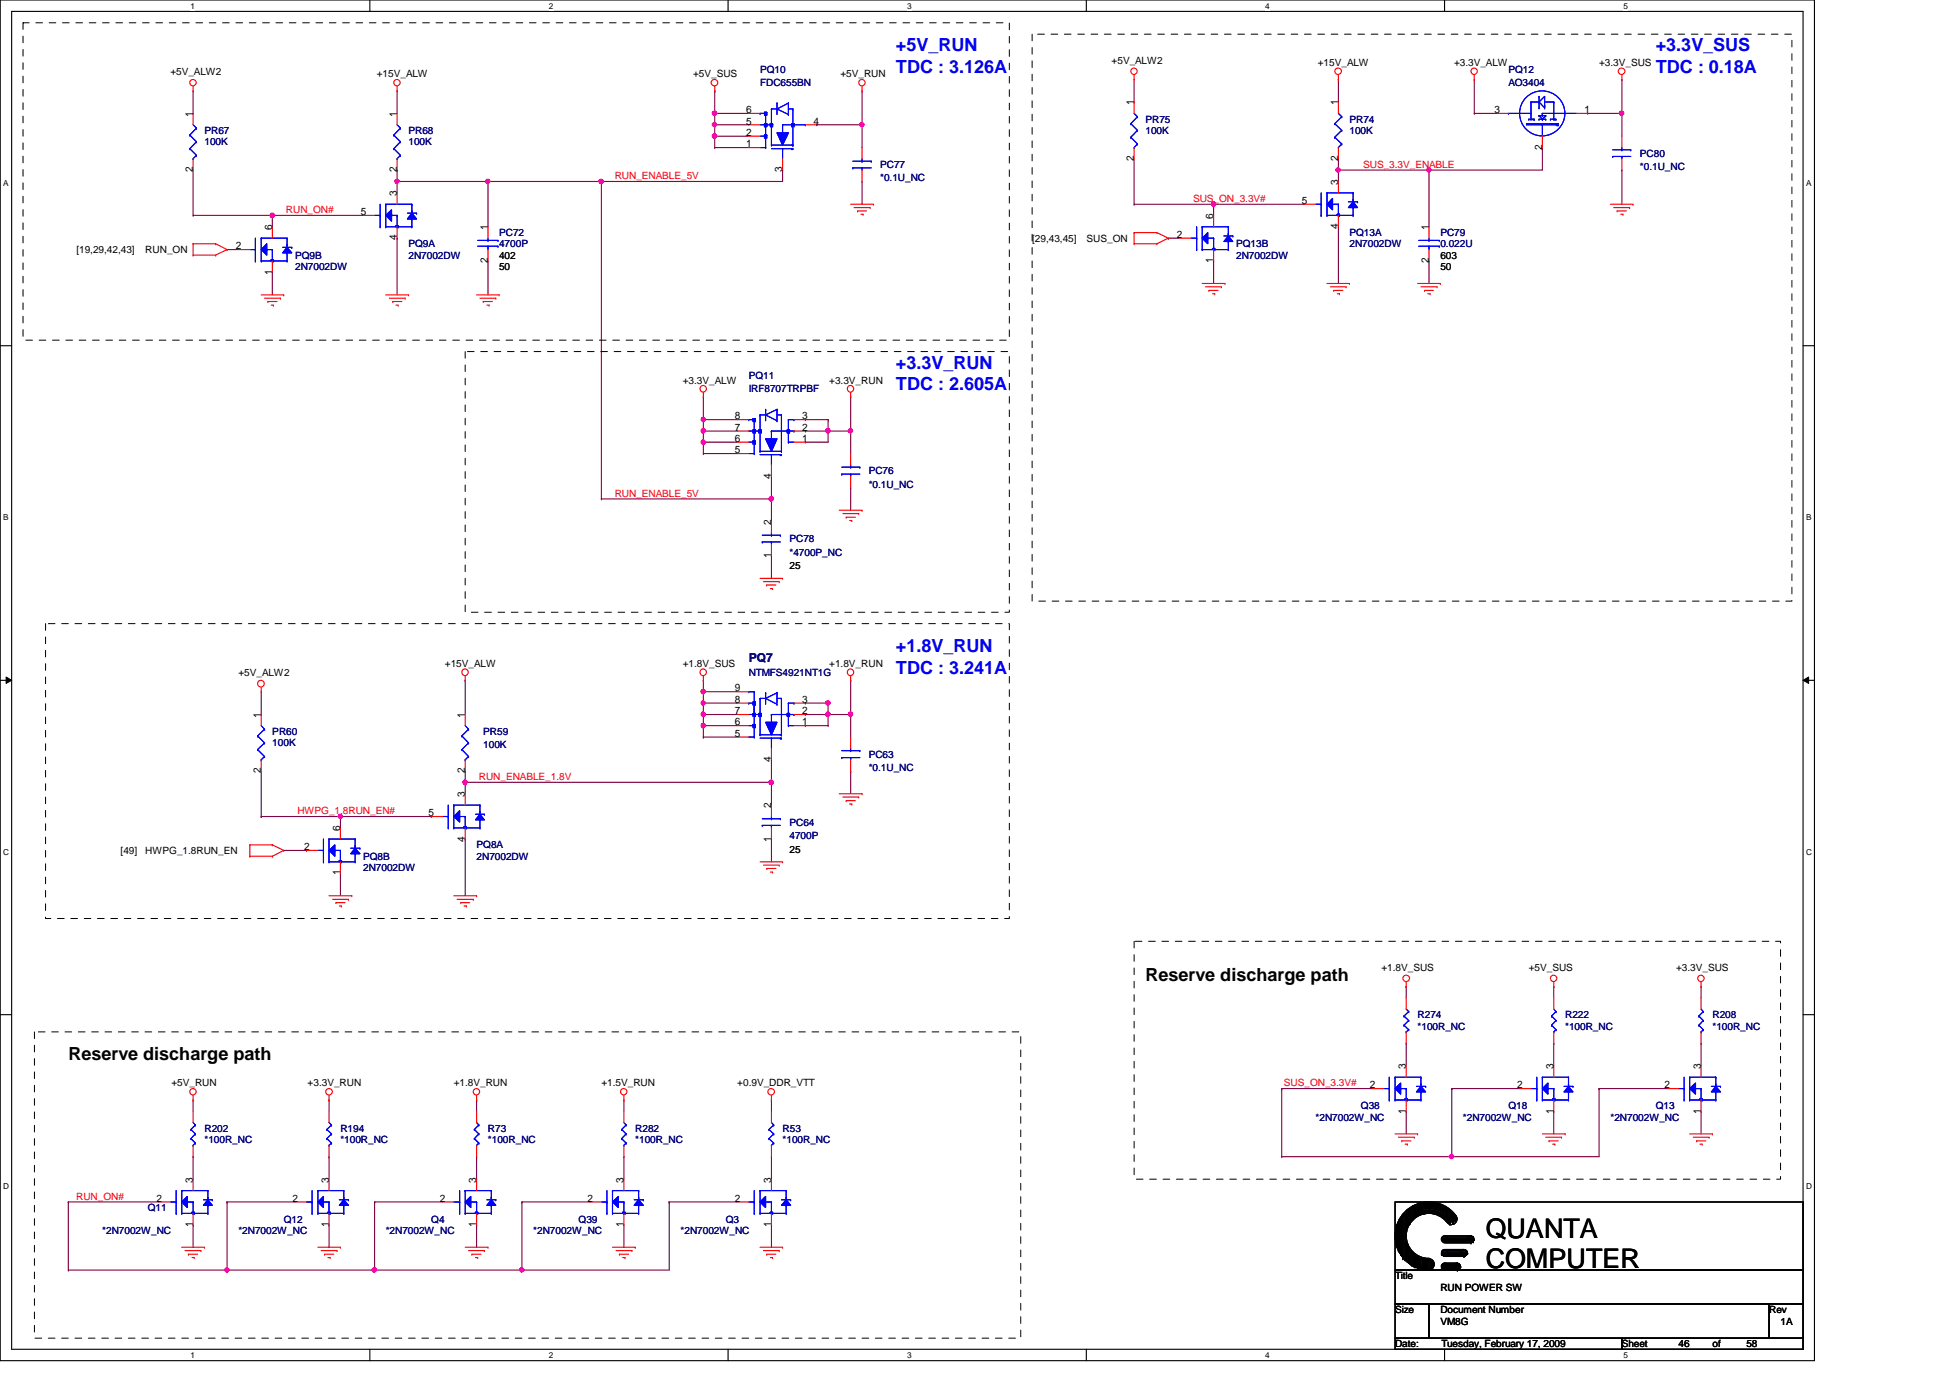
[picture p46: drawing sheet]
<svg xmlns="http://www.w3.org/2000/svg" width="297mm" height="210mm" viewBox="0 0 297 210" stroke-linecap="round" stroke-linejoin="round" font-family="sans-serif">
<defs><g id="words">
<g font-size="4.1">
<text x="226.3" y="188.5">QUANTA</text>
<text x="226.3" y="193.2">COMPUTER</text>
</g>
<g font-size="2.8" fill="#00f">
<text x="136.5" y="7.8">+5V_RUN</text>
<text x="136.5" y="11.1">TDC : 3.126A</text>
<text x="252.2" y="7.8">+3.3V_SUS</text>
<text x="252.2" y="11.1">TDC : 0.18A</text>
<text x="136.5" y="56.1">+3.3V_RUN</text>
<text x="136.5" y="59.5">TDC : 2.605A</text>
<text x="136.5" y="99.3">+1.8V_RUN</text>
<text x="136.5" y="102.7">TDC : 3.241A</text>
</g>
<g font-size="2.8">
<text x="174.5" y="149.4">Reserve discharge path</text>
<text x="10.4" y="161.5">Reserve discharge path</text>
</g>
<text font-size="1.9" fill="#000080" x="114" y="100.8">PQ7</text>
<g font-size="1.6">
<text x="29.4" y="17.8" transform="rotate(-90 29.4 17.8)">1</text>
<text x="60.4" y="17.8" transform="rotate(-90 60.4 17.8)">1</text>
<text x="113.7" y="17.2">6</text>
<text x="172.7" y="16" transform="rotate(-90 172.7 16)">1</text>
<text x="203.8" y="16" transform="rotate(-90 203.8 16)">1</text>
<text x="227.7" y="17.2">3</text>
<text x="241.3" y="17.2">1</text>
<text x="113.7" y="19">5</text>
<text x="113.7" y="20.7">2</text>
<text x="113.7" y="22.4">1</text>
<text x="123.9" y="19">4</text>
<text x="234.9" y="22.8" transform="rotate(-90 234.9 22.8)">2</text>
<text x="29.4" y="26.2" transform="rotate(-90 29.4 26.2)">2</text>
<text x="60.4" y="29.9" transform="rotate(-90 60.4 29.9)">3</text>
<text x="60.4" y="26.2" transform="rotate(-90 60.4 26.2)">2</text>
<text x="119.2" y="26.2" transform="rotate(-90 119.2 26.2)">3</text>
<text x="172.7" y="24.6" transform="rotate(-90 172.7 24.6)">2</text>
<text x="203.8" y="28.2" transform="rotate(-90 203.8 28.2)">3</text>
<text x="203.8" y="24.6" transform="rotate(-90 203.8 24.6)">2</text>
<text x="41.4" y="35.1" transform="rotate(-90 41.4 35.1)">6</text>
<text x="54.9" y="32.8">5</text>
<text x="74.3" y="35.1" transform="rotate(-90 74.3 35.1)">1</text>
<text x="184.8" y="33.3" transform="rotate(-90 184.8 33.3)">6</text>
<text x="198.3" y="31.1">5</text>
<text x="203.8" y="34.9" transform="rotate(-90 203.8 34.9)">4</text>
<text x="217.6" y="35.1" transform="rotate(-90 217.6 35.1)">1</text>
<text x="35.9" y="38">2</text>
<text x="41.4" y="41.8" transform="rotate(-90 41.4 41.8)">1</text>
<text x="60.4" y="36.6" transform="rotate(-90 60.4 36.6)">4</text>
<text x="74.3" y="40.1" transform="rotate(-90 74.3 40.1)">2</text>
<text x="179.3" y="36.2">2</text>
<text x="184.8" y="40.1" transform="rotate(-90 184.8 40.1)">1</text>
<text x="217.6" y="40.1" transform="rotate(-90 217.6 40.1)">2</text>
<text x="111.9" y="63.9">8</text>
<text x="111.9" y="65.6">7</text>
<text x="122.2" y="65.6">2</text>
<text x="122.2" y="63.9">3</text>
<text x="111.9" y="67.3">6</text>
<text x="111.9" y="69">5</text>
<text x="122.2" y="67.3">1</text>
<text x="117.5" y="72.9" transform="rotate(-90 117.5 72.9)">4</text>
<text x="117.5" y="80" transform="rotate(-90 117.5 80)">2</text>
<text x="117.5" y="85" transform="rotate(-90 117.5 85)">1</text>
<text x="111.9" y="107.1">8</text>
<text x="111.9" y="105.3">9</text>
<text x="122.2" y="107.1">3</text>
<text x="39.7" y="109.3" transform="rotate(-90 39.7 109.3)">1</text>
<text x="70.8" y="109.3" transform="rotate(-90 70.8 109.3)">1</text>
<text x="111.9" y="108.8">7</text>
<text x="111.9" y="110.5">6</text>
<text x="111.9" y="112.2">5</text>
<text x="122.2" y="108.8">2</text>
<text x="122.2" y="110.5">1</text>
<text x="39.7" y="117.8" transform="rotate(-90 39.7 117.8)">2</text>
<text x="70.8" y="117.8" transform="rotate(-90 70.8 117.8)">2</text>
<text x="117.5" y="116.1" transform="rotate(-90 117.5 116.1)">4</text>
<text x="65.3" y="124.3">5</text>
<text x="70.8" y="121.4" transform="rotate(-90 70.8 121.4)">3</text>
<text x="117.5" y="123.1" transform="rotate(-90 117.5 123.1)">2</text>
<text x="46.3" y="129.5">2</text>
<text x="51.8" y="126.6" transform="rotate(-90 51.8 126.6)">6</text>
<text x="70.8" y="128.2" transform="rotate(-90 70.8 128.2)">4</text>
<text x="117.5" y="128.2" transform="rotate(-90 117.5 128.2)">1</text>
<text x="51.8" y="133.3" transform="rotate(-90 51.8 133.3)">1</text>
<text x="208.7" y="165.8">2</text>
<text x="214.2" y="162.9" transform="rotate(-90 214.2 162.9)">3</text>
<text x="231.1" y="165.8">2</text>
<text x="236.6" y="162.9" transform="rotate(-90 236.6 162.9)">3</text>
<text x="253.6" y="165.8">2</text>
<text x="259.1" y="162.9" transform="rotate(-90 259.1 162.9)">3</text>
<text x="214.2" y="169.6" transform="rotate(-90 214.2 169.6)">1</text>
<text x="236.6" y="169.6" transform="rotate(-90 236.6 169.6)">1</text>
<text x="259.1" y="169.6" transform="rotate(-90 259.1 169.6)">1</text>
<text x="23.8" y="183">2</text>
<text x="29.4" y="180.1" transform="rotate(-90 29.4 180.1)">3</text>
<text x="44.6" y="183">2</text>
<text x="50.1" y="180.1" transform="rotate(-90 50.1 180.1)">3</text>
<text x="67" y="183">2</text>
<text x="72.6" y="180.1" transform="rotate(-90 72.6 180.1)">3</text>
<text x="89.5" y="183">2</text>
<text x="95" y="180.1" transform="rotate(-90 95 180.1)">3</text>
<text x="111.9" y="183">2</text>
<text x="117.5" y="180.1" transform="rotate(-90 117.5 180.1)">3</text>
<text x="29.4" y="186.9" transform="rotate(-90 29.4 186.9)">1</text>
<text x="50.1" y="186.9" transform="rotate(-90 50.1 186.9)">1</text>
<text x="72.6" y="186.9" transform="rotate(-90 72.6 186.9)">1</text>
<text x="95" y="186.9" transform="rotate(-90 95 186.9)">1</text>
<text x="117.5" y="186.9" transform="rotate(-90 117.5 186.9)">1</text>
</g>
<g font-size="1.5">
<text x="25.9" y="11.4">+5V_ALW2</text>
<text x="57.4" y="11.8">+15V_ALW</text>
<text x="105.6" y="11.8">+5V_SUS</text>
<text x="128" y="11.8">+5V_RUN</text>
<text x="169.3" y="9.7">+5V_ALW2</text>
<text x="200.7" y="10">+15V_ALW</text>
<text x="221.5" y="10">+3.3V_ALW</text>
<text x="243.6" y="10">+3.3V_SUS</text>
<text x="11.6" y="38.5">[19,29,42,43]</text>
<text x="22.1" y="38.5">RUN_ON</text>
<text x="76" y="41.1">50</text>
<text x="76" y="39.4">402</text>
<text x="157.2" y="36.8">[29,43,45]</text>
<text x="165.5" y="36.8">SUS_ON</text>
<text x="219.4" y="41.1">50</text>
<text x="219.4" y="39.4">603</text>
<text x="104" y="58.4">+3.3V_ALW</text>
<text x="126.3" y="58.4">+3.3V_RUN</text>
<text x="120.3" y="86.7">25</text>
<text x="67.8" y="101.6">+15V_ALW</text>
<text x="104" y="101.6">+1.8V_SUS</text>
<text x="126.3" y="101.6">+1.8V_RUN</text>
<text x="36.3" y="103">+5V_ALW2</text>
<text x="18.4" y="130.1">[49]</text>
<text x="22.1" y="130.1">HWPG_1.8RUN_EN</text>
<text x="120.3" y="129.9">25</text>
<text x="210.4" y="147.9">+1.8V_SUS</text>
<text x="232.9" y="147.9">+5V_SUS</text>
<text x="255.3" y="147.9">+3.3V_SUS</text>
<text x="26.1" y="165.5">+5V_RUN</text>
<text x="46.9" y="165.5">+3.3V_RUN</text>
<text x="69.1" y="165.5">+1.8V_RUN</text>
<text x="91.6" y="165.5">+1.5V_RUN</text>
<text x="112.3" y="165.5">+0.9V_DDR_VTT</text>
<text x="212.5" y="194.9">Title</text>
<text x="219.4" y="196.6">RUN POWER SW</text>
<text x="212.5" y="200">Size</text>
<text x="219.4" y="200">Document Number</text>
<text x="219.4" y="201.8">VM8G</text>
<text x="269.5" y="200">Rev</text>
<text x="271.2" y="201.8">1A</text>
<text x="212.5" y="205.2">Date:</text>
<text x="219.6" y="205.2">Tuesday, February 17, 2009</text>
<text x="247.1" y="205.2">Sheet</text>
<text x="255.7" y="205.2">46</text>
<text x="260.9" y="205.2">of</text>
<text x="266" y="205.2">58</text>
</g>
<g font-size="1.5" fill="#000080">
<text x="115.8" y="11.1">PQ10</text>
<text x="229.8" y="11.1">PQ12</text>
<text x="115.8" y="13.2">FDC655BN</text>
<text x="229.8" y="13.2">AO3404</text>
<text x="31.2" y="20.4">PR67</text>
<text x="31.2" y="22.1">100K</text>
<text x="62.2" y="20.4">PR68</text>
<text x="62.2" y="22.1">100K</text>
<text x="174.5" y="18.7">PR75</text>
<text x="174.5" y="20.4">100K</text>
<text x="205.6" y="18.7">PR74</text>
<text x="205.6" y="20.4">100K</text>
<text x="249.8" y="23.9">PC80</text>
<text x="134.1" y="25.6">PC77</text>
<text x="134.1" y="27.6">*0.1U_NC</text>
<text x="249.8" y="26">*0.1U_NC</text>
<text x="76" y="35.9">PC72</text>
<text x="205.6" y="35.9">PQ13A</text>
<text x="219.4" y="35.9">PC79</text>
<text x="45" y="39.4">PQ9B</text>
<text x="45" y="41.1">2N7002DW</text>
<text x="62.2" y="37.7">PQ9A</text>
<text x="62.2" y="39.4">2N7002DW</text>
<text x="76" y="37.7">4700P</text>
<text x="188.3" y="37.7">PQ13B</text>
<text x="188.3" y="39.4">2N7002DW</text>
<text x="205.6" y="37.7">2N7002DW</text>
<text x="219.4" y="37.7">0.022U</text>
<text x="114" y="57.7">PQ11</text>
<text x="114" y="59.8">IRF8707TRPBF</text>
<text x="132.3" y="72.2">PC76</text>
<text x="132.3" y="74.3">*0.1U_NC</text>
<text x="120.3" y="82.6">PC78</text>
<text x="120.3" y="84.7">*4700P_NC</text>
<text x="114" y="103">NTMFS4921NT1G</text>
<text x="41.5" y="111.9">PR60</text>
<text x="41.5" y="113.7">100K</text>
<text x="73.6" y="111.9">PR59</text>
<text x="73.6" y="114">100K</text>
<text x="132.3" y="115.4">PC63</text>
<text x="132.3" y="117.5">*0.1U_NC</text>
<text x="120.3" y="125.8">PC64</text>
<text x="55.3" y="130.9">PQ8B</text>
<text x="72.6" y="129.2">PQ8A</text>
<text x="72.6" y="130.9">2N7002DW</text>
<text x="120.3" y="127.8">4700P</text>
<text x="55.3" y="132.7">2N7002DW</text>
<text x="215.9" y="155.1">R274</text>
<text x="238.4" y="155.1">R222</text>
<text x="260.9" y="155.1">R208</text>
<text x="215.9" y="156.8">*100R_NC</text>
<text x="238.4" y="156.8">*100R_NC</text>
<text x="260.9" y="156.8">*100R_NC</text>
<text x="31.2" y="172.4">R202</text>
<text x="51.9" y="172.4">R194</text>
<text x="74.3" y="172.4">R73</text>
<text x="96.8" y="172.4">R282</text>
<text x="119.2" y="172.4">R53</text>
<text x="200.4" y="170.7">*2N7002W_NC</text>
<text x="207.3" y="169">Q38</text>
<text x="222.8" y="170.7">*2N7002W_NC</text>
<text x="229.8" y="169">Q18</text>
<text x="245.3" y="170.7">*2N7002W_NC</text>
<text x="252.2" y="169">Q13</text>
<text x="31.2" y="174.1">*100R_NC</text>
<text x="51.9" y="174.1">*100R_NC</text>
<text x="74.3" y="174.1">*100R_NC</text>
<text x="96.8" y="174.1">*100R_NC</text>
<text x="119.2" y="174.1">*100R_NC</text>
<text x="22.5" y="184.5">Q11</text>
<text x="15.6" y="188">*2N7002W_NC</text>
<text x="36.3" y="188">*2N7002W_NC</text>
<text x="43.2" y="186.2">Q12</text>
<text x="58.8" y="188">*2N7002W_NC</text>
<text x="65.7" y="186.2">Q4</text>
<text x="81.2" y="188">*2N7002W_NC</text>
<text x="88.1" y="186.2">Q39</text>
<text x="103.7" y="188">*2N7002W_NC</text>
<text x="110.6" y="186.2">Q3</text>
</g>
<g font-size="1.5" fill="#f00">
<text x="93.6" y="27.3">RUN_ENABLE_5V</text>
<text x="207.6" y="25.6">SUS_3.3V_ENABLE</text>
<text x="43.6" y="32.5">RUN_ON#</text>
<text x="181.7" y="30.8">SUS_ON_3.3V#</text>
<text x="93.6" y="75.6">RUN_ENABLE_5V</text>
<text x="72.9" y="118.8">RUN_ENABLE_1.8V</text>
<text x="45.3" y="124">HWPG_1.8RUN_EN#</text>
<text x="195.6" y="165.5">SUS_ON_3.3V#</text>
<text x="11.6" y="182.8">RUN_ON#</text>
</g>
<g font-size="1.3">
<text x="29" y="1.4">1</text>
<text x="83.6" y="1.4">2</text>
<text x="138.2" y="1.4">3</text>
<text x="192.7" y="1.4">4</text>
<text x="247.3" y="1.4">5</text>
<text x=".5" y="28.3">A</text>
<text x="275.1" y="28.3">A</text>
<text x=".5" y="79.2">B</text>
<text x="275.1" y="79.2">B</text>
<text x=".5" y="130.2">C</text>
<text x="275.1" y="130.2">C</text>
<text x=".5" y="181.1">D</text>
<text x="275.1" y="181.1">D</text>
<text x="29" y="206.9">1</text>
<text x="83.6" y="206.9">2</text>
<text x="138.2" y="206.9">3</text>
<text x="192.7" y="206.9">4</text>
<text x="247.3" y="206.9">5</text>
</g>
</g></defs>
<path d="M0 0h276.4v207.3h-276.4zM1.8 1.7h272.9v203.8h-272.9z" fill="none" stroke="#000" stroke-width=".17"/>
<g fill="#fff">
<path d="M29 .2h.7v1.4h-.7z"/>
<path d="M29 205.7h.7v1.4h-.7z"/>
</g>
<path d="M56.3 0v1.7M56.3 205.5v1.8" fill="none" stroke="#000" stroke-width=".17"/>
<g fill="#fff">
<path d="M83.6 .2h.7v1.4h-.7z"/>
<path d="M83.6 205.7h.7v1.4h-.7z"/>
</g>
<path d="M110.9 0v1.7M110.9 205.5v1.8" fill="none" stroke="#000" stroke-width=".17"/>
<g fill="#fff">
<path d="M138.2 .2h.6v1.4h-.6z"/>
<path d="M138.2 205.7h.6v1.4h-.6z"/>
</g>
<path d="M165.5 0v1.7M165.5 205.5v1.8" fill="none" stroke="#000" stroke-width=".17"/>
<g fill="#fff">
<path d="M192.7 .2h.7v1.4h-.7z"/>
<path d="M192.7 205.7h.7v1.4h-.7z"/>
</g>
<path d="M220 0v1.7M220 205.5v1.8" fill="none" stroke="#000" stroke-width=".17"/>
<g fill="#fff">
<path d="M247.3 .2h.7v1.4h-.7z"/>
<path d="M247.3 205.7h.7v1.4h-.7z"/>
<path d="M.5 27.2h.8v1.4h-.8z"/>
<path d="M275.1 27.2h.8v1.4h-.8z"/>
<path d="M.5 78.1h.8v1.4h-.8z"/>
<path d="M275.1 78.1h.8v1.4h-.8z"/>
</g>
<path d="M0 52.7h1.8M274.7 52.7h1.7" fill="none" stroke="#000" stroke-width=".17"/>
<g fill="#fff">
<path d="M.5 129.1h.9v1.4h-.9z"/>
<path d="M275.1 129.1h.9v1.4h-.9z"/>
</g>
<path d="M0 103.6h1.8M274.7 103.6h1.7" fill="none" stroke="#000" stroke-width=".17"/>
<path d="M.9 103.1l.9 .5-.9 .5zM274.7 103.6l.8-.5v1z" fill="#000"/>
<path d="M.9 103.1l.9 .5-.9 .5zM274.7 103.6l.8-.5v1z" fill="none" stroke="#000" stroke-width=".15"/>
<g fill="#fff">
<path d="M.5 180h.9v1.4h-.9z"/>
<path d="M275.1 180h.9v1.4h-.9z"/>
</g>
<path d="M0 154.6h1.8M274.7 154.6h1.7" fill="none" stroke="#000" stroke-width=".17"/>
<path d="M107.1 105.4h.1M107.1 105.4h5.2" fill="none" stroke="#800040" stroke-width=".17"/>
<circle cx="107.1" cy="105.3" r=".32" fill="#f0f"/>
<circle cx="107.1" cy="105.3" r=".32" fill="none" stroke="#f0f" stroke-width=".17"/>
<path d="M107.1 103.6h.1M107.1 107.1h.1M107.1 108.8h.1M107.1 103.6v1.8M107.1 107.1h5.2M107.1 108.8h5.2M129.6 108.8h.1M129.6 108.8v3.5" fill="none" stroke="#800040" stroke-width=".17"/>
<circle cx="107.1" cy="108.8" r=".33" fill="#f0f"/>
<circle cx="107.1" cy="108.8" r=".33" fill="none" stroke="#f0f" stroke-width=".17"/>
<path d="M107.1 107.1h.1M107.1 110.5h.1M107.1 107.1v1.7M107.1 110.5h5.2" fill="none" stroke="#800040" stroke-width=".17"/>
<circle cx="107.1" cy="110.5" r=".33" fill="#f0f"/>
<circle cx="107.1" cy="110.5" r=".33" fill="none" stroke="#f0f" stroke-width=".17"/>
<path d="M107.1 105.4h.1M107.1 105.4v1.7" fill="none" stroke="#800040" stroke-width=".17"/>
<circle cx="107.1" cy="107.1" r=".32" fill="#f0f"/>
<circle cx="107.1" cy="107.1" r=".32" fill="none" stroke="#f0f" stroke-width=".17"/>
<circle cx="107.1" cy="105.3" r=".32" fill="#f0f"/>
<circle cx="107.1" cy="105.3" r=".32" fill="none" stroke="#f0f" stroke-width=".17"/>
<path d="M107.1 108.8h.1M107.1 108.8v1.7M126.1 107.1h.1M126.1 107.1v1.7M129.6 117.5h.1M129.6 117.5v3.4" fill="none" stroke="#800040" stroke-width=".17"/>
<circle cx="126.1" cy="108.8" r=".34" fill="#f0f"/>
<circle cx="126.1" cy="108.8" r=".34" fill="none" stroke="#f0f" stroke-width=".17"/>
<circle cx="126.1" cy="107.1" r=".33" fill="#f0f"/>
<circle cx="126.1" cy="107.1" r=".33" fill="none" stroke="#f0f" stroke-width=".17"/>
<path d="M122.7 107.1h.1M122.7 107.1h3.4M129.6 103.6h.1M129.6 103.6v5.2" fill="none" stroke="#800040" stroke-width=".17"/>
<circle cx="129.5" cy="108.8" r=".33" fill="#f0f"/>
<circle cx="129.5" cy="108.8" r=".33" fill="none" stroke="#f0f" stroke-width=".17"/>
<g fill="none" stroke="#800040" stroke-width=".17">
<path d="M70.9 119.2h.1M70.9 103.6h.1M70.9 117.5h.1M70.9 103.6v5.2M70.9 117.5v3.4M117.5 119.2h.1M117.5 119.2v3.4M126.1 108.8h.1M126.1 108.8h3.5M70.9 127.8h.1M70.9 127.8v8.6M117.5 127.8h.1"/>
<path d="M117.5 127.8v3.5M34.6 193.5h.1M57.1 183.1h.1M57.1 183.1v10.4h-22.5"/>
</g>
<circle cx="34.6" cy="193.4" r=".32" fill="#f0f"/>
<circle cx="34.6" cy="193.4" r=".32" fill="none" stroke="#f0f" stroke-width=".17"/>
<g fill="none" stroke="#800040" stroke-width=".17">
<path d="M172.8 15.5h.1M172.8 12.1v3.4M29.4 32.8h.1M29.4 25.9v6.9M72.6 176.2h.1M72.6 167.6h.1M72.6 167.6v1.7M72.6 176.2v3.4M57.1 183.1h.1M57.1 193.5h.1M57.1 183.1h10.3M57.1 193.5h22.4"/>
<path d="M72.6 186.6h.1M72.6 186.6v3.4"/>
</g>
<circle cx="57" cy="193.4" r=".33" fill="#f0f"/>
<circle cx="57" cy="193.4" r=".33" fill="none" stroke="#f0f" stroke-width=".17"/>
<path d="M29.4 32.8h12.1M41.5 32.8h.1M172.8 31.1h.1M172.8 24.2v6.9M172.8 31.1h12.1M184.9 31.1h.1" fill="none" stroke="#800040" stroke-width=".17"/>
<circle cx="184.8" cy="31.1" r=".33" fill="#f0f"/>
<circle cx="184.8" cy="31.1" r=".33" fill="none" stroke="#f0f" stroke-width=".17"/>
<path d="M29.4 17.3h.1M29.4 13.8v3.5M117.5 176.2h.1M117.5 167.6h.1M117.5 167.6v1.7M117.5 176.2v3.4M79.5 193.5h.1M101.9 183.1h.1M101.9 183.1h10.4M101.9 183.1v10.4h-22.4M117.5 186.6h.1M117.5 186.6v3.4" fill="none" stroke="#800040" stroke-width=".17"/>
<circle cx="79.5" cy="193.4" r=".32" fill="#f0f"/>
<circle cx="79.5" cy="193.4" r=".32" fill="none" stroke="#f0f" stroke-width=".17"/>
<g fill="none" stroke="#800040" stroke-width=".17">
<path d="M60.5 13.8h.1M60.5 13.8v3.5M131.3 13.8h.1M131.3 13.8v5.2M41.5 32.8h.1M41.5 32.8v1.7M29.4 176.2h.1M29.4 167.6h.1M29.4 167.6v1.7M29.4 176.2v3.4M50.1 176.2h.1M50.1 167.6h.1"/>
<path d="M50.1 167.6v1.7M50.1 176.2v3.4M95 176.2h.1M95 167.6h.1M95 167.6v1.7M95 176.2v3.4M10.4 183.1h.1M10.4 193.5h.1M10.4 183.1h13.8M10.4 183.1v10.4M29.4 186.6h.1M29.4 186.6v3.4"/>
<path d="M34.6 183.1h.1M34.6 183.1h10.4M34.6 183.1v10.4h-24.2M50.1 186.6h.1M50.1 186.6v3.4M79.5 183.1h.1M79.5 183.1h10.4M79.5 183.1v10.4M95 186.6h.1M95 186.6v3.4"/>
</g>
<circle cx="41.5" cy="32.8" r=".34" fill="#f0f"/>
<circle cx="41.5" cy="32.8" r=".34" fill="none" stroke="#f0f" stroke-width=".17"/>
<g fill="none" stroke="#800040" stroke-width=".17">
<path d="M41.5 32.8h.1M41.5 32.8h13.8M60.5 25.9h.1M60.5 27.6h.1M60.5 36.3h.1M60.5 25.9v3.5M60.5 36.3v8.6M60.5 27.6h13.8M74.3 39.8h.1M74.3 27.6h.1M74.3 27.6v6.9M74.3 39.8v5.1"/>
<path d="M119.2 25.9h.1M119.2 25.9v1.7M41.5 41.4h.1M41.5 41.4v3.5"/>
</g>
<circle cx="60.5" cy="27.6" r=".32" fill="#f0f"/>
<circle cx="60.5" cy="27.6" r=".32" fill="none" stroke="#f0f" stroke-width=".17"/>
<path d="M108.9 17.3h.1M108.9 13.8h.1M108.9 17.3h5.1M108.9 13.8v5.2" fill="none" stroke="#800040" stroke-width=".17"/>
<circle cx="108.8" cy="19" r=".33" fill="#f0f"/>
<circle cx="108.8" cy="19" r=".33" fill="none" stroke="#f0f" stroke-width=".17"/>
<circle cx="108.8" cy="17.2" r=".33" fill="#f0f"/>
<circle cx="108.8" cy="17.2" r=".33" fill="none" stroke="#f0f" stroke-width=".17"/>
<path d="M108.9 19h.1M108.9 19h5.1M108.9 19v3.5M108.9 20.7h.1M108.9 22.5h.1M108.9 20.7h5.1M108.9 22.5h5.1" fill="none" stroke="#800040" stroke-width=".17"/>
<circle cx="108.8" cy="20.7" r=".33" fill="#f0f"/>
<circle cx="108.8" cy="20.7" r=".33" fill="none" stroke="#f0f" stroke-width=".17"/>
<path d="M131.3 19h.1M131.3 19v3.5" fill="none" stroke="#800040" stroke-width=".17"/>
<circle cx="131.3" cy="19" r=".32" fill="#f0f"/>
<circle cx="131.3" cy="19" r=".32" fill="none" stroke="#f0f" stroke-width=".17"/>
<g fill="none" stroke="#800040" stroke-width=".17">
<path d="M124.4 19h.1M124.4 19h6.9M34.6 38h.1M34.6 38h1.7M91.6 27.6h.1M91.6 27.6h27.6M131.3 27.6h.1M131.3 27.6v3.5M214.2 150.3h.1M214.2 158.9h.1M214.2 150.3v1.7M214.2 158.9v3.4"/>
<path d="M236.7 150.3h.1M236.7 158.9h.1M236.7 150.3v1.7M236.7 158.9v3.4M259.1 150.3h.1M259.1 158.9h.1M259.1 150.3v1.7M259.1 158.9v3.4M195.2 176.2h.1M214.2 169.3h.1M214.2 169.3v3.4M221.1 165.8h.1"/>
<path d="M221.1 165.8v10.4h-25.9M236.7 169.3h.1M236.7 169.3v3.4M259.1 169.3h.1M259.1 169.3v3.4"/>
</g>
<circle cx="221.1" cy="176.2" r=".33" fill="#f0f"/>
<circle cx="221.1" cy="176.2" r=".33" fill="none" stroke="#f0f" stroke-width=".17"/>
<g fill="none" stroke="#800040" stroke-width=".17">
<path d="M203.9 25.9h.1M217.7 25.9h.1M234.9 22.5h.1M234.9 22.5v3.4h-31M195.2 165.8h.1M195.2 165.8h13.8M195.2 165.8v10.4M221.1 176.2h.1M221.1 165.8h.1M221.1 165.8h10.4M243.6 165.8h.1M243.6 165.8v10.4h-22.5"/>
<path d="M243.6 165.8h10.4"/>
</g>
<circle cx="217.6" cy="25.9" r=".32" fill="#f0f"/>
<circle cx="217.6" cy="25.9" r=".32" fill="none" stroke="#f0f" stroke-width=".17"/>
<circle cx="203.8" cy="25.9" r=".33" fill="#f0f"/>
<circle cx="203.8" cy="25.9" r=".33" fill="none" stroke="#f0f" stroke-width=".17"/>
<g fill="none" stroke="#800040" stroke-width=".17">
<path d="M203.9 12.1h.1M203.9 12.1v3.4M224.6 12.1h.1M224.6 12.1v5.2M241.8 17.3h.1M241.8 17.3h5.3M247.1 12.1h.1M247.1 17.3h.1M247.1 12.1v8.6M178 36.3h.1M178 36.3h1.7M184.9 39.8h.1"/>
<path d="M184.9 31.1h.1M184.9 31.1v1.7M184.9 39.8v3.4M184.9 31.1h13.8M203.9 25.9h.1M203.9 34.5h.1M203.9 24.2h.1M203.9 24.2v3.4M203.9 34.5v8.7M217.7 39.8h.1M217.7 25.9h.1M217.7 25.9v8.6"/>
<path d="M217.7 39.8v3.4M247.1 25.9h.1M247.1 25.9v5.2"/>
</g>
<circle cx="247" cy="17.2" r=".33" fill="#f0f"/>
<circle cx="247" cy="17.2" r=".33" fill="none" stroke="#f0f" stroke-width=".17"/>
<path d="M91.6 27.6h.1M91.6 27.6v48.4" fill="none" stroke="#800040" stroke-width=".17"/>
<circle cx="91.6" cy="27.6" r=".33" fill="#f0f"/>
<circle cx="91.6" cy="27.6" r=".33" fill="none" stroke="#f0f" stroke-width=".17"/>
<path d="M74.3 27.6h.1M74.3 27.6h17.3" fill="none" stroke="#800040" stroke-width=".17"/>
<circle cx="74.3" cy="27.6" r=".33" fill="#f0f"/>
<circle cx="74.3" cy="27.6" r=".33" fill="none" stroke="#f0f" stroke-width=".17"/>
<path d="M107.1 65.7h.1M107.1 67.4h.1M107.1 65.7h5.2M107.1 67.4h5.2M117.5 72.6h.1M117.5 72.6v3.4M129.6 65.7h.1M129.6 65.7v3.4" fill="none" stroke="#800040" stroke-width=".17"/>
<circle cx="107.1" cy="67.3" r=".33" fill="#f0f"/>
<circle cx="107.1" cy="67.3" r=".33" fill="none" stroke="#f0f" stroke-width=".17"/>
<path d="M107.1 65.7h.1M107.1 69.1h.1M107.1 60.5h.1M107.1 63.9h.1M107.1 60.5v6.9M107.1 69.1h5.2M107.1 63.9h5.2" fill="none" stroke="#800040" stroke-width=".17"/>
<circle cx="107.1" cy="65.6" r=".33" fill="#f0f"/>
<circle cx="107.1" cy="65.6" r=".33" fill="none" stroke="#f0f" stroke-width=".17"/>
<circle cx="107.1" cy="63.9" r=".32" fill="#f0f"/>
<circle cx="107.1" cy="63.9" r=".32" fill="none" stroke="#f0f" stroke-width=".17"/>
<path d="M126.1 63.9h.1M126.1 63.9v1.8" fill="none" stroke="#800040" stroke-width=".17"/>
<circle cx="126.1" cy="65.6" r=".34" fill="#f0f"/>
<circle cx="126.1" cy="65.6" r=".34" fill="none" stroke="#f0f" stroke-width=".17"/>
<g fill="none" stroke="#800040" stroke-width=".17">
<path d="M107.1 67.4h.1M107.1 67.4v1.7M122.7 65.7h.1M122.7 67.4h.1M122.7 63.9h.1M122.7 65.7h3.4M122.7 63.9h3.4M126.1 65.7h.1M126.1 65.7v1.7h-3.4M129.6 74.3h.1M129.6 60.5h.1M129.6 60.5v5.2"/>
<path d="M129.6 74.3v3.4"/>
</g>
<circle cx="129.5" cy="65.6" r=".33" fill="#f0f"/>
<circle cx="129.5" cy="65.6" r=".33" fill="none" stroke="#f0f" stroke-width=".17"/>
<path d="M91.6 76h.1M91.6 76h25.9M117.5 76h.1M117.5 76v3.5M126.1 65.7h.1M126.1 65.7h3.5M117.5 84.6h.1M117.5 84.6v3.5" fill="none" stroke="#800040" stroke-width=".17"/>
<circle cx="117.5" cy="76" r=".34" fill="#f0f"/>
<circle cx="117.5" cy="76" r=".34" fill="none" stroke="#f0f" stroke-width=".17"/>
<path d="M224.6 17.3h.1M224.6 17.3h3.4M39.8 108.8h.1M39.8 105.4v3.4M39.8 117.5v6.9M39.8 124.4h.1M39.8 124.4h25.9M51.9 124.4h.1M51.9 124.4v1.7M65.7 124.4h.1" fill="none" stroke="#800040" stroke-width=".17"/>
<circle cx="51.8" cy="124.3" r=".32" fill="#f0f"/>
<circle cx="51.8" cy="124.3" r=".32" fill="none" stroke="#f0f" stroke-width=".17"/>
<path d="M70.9 119.2h.1M70.9 119.2h46.6M122.7 108.8h.1M122.7 110.5h.1M122.7 108.8h3.4M122.7 110.5h3.4M43.2 129.5h3.5M46.7 129.5h.1M51.9 133h.1M51.9 133v3.4" fill="none" stroke="#800040" stroke-width=".17"/>
<circle cx="117.5" cy="119.2" r=".34" fill="#f0f"/>
<circle cx="117.5" cy="119.2" r=".34" fill="none" stroke="#f0f" stroke-width=".17"/>
<circle cx="70.8" cy="119.2" r=".33" fill="#f0f"/>
<circle cx="70.8" cy="119.2" r=".33" fill="none" stroke="#f0f" stroke-width=".17"/>
<path d="M107.1 112.3h.1M107.1 112.3h5.2M107.1 110.5v1.8M117.5 115.7h.1M117.5 115.7v3.5M126.1 110.5h.1M126.1 108.8v1.7" fill="none" stroke="#800040" stroke-width=".17"/>
<g fill="none" stroke="#f00" stroke-width=".17">
<path d="M29.4 13.8h.1M29.4 13.1v.7M60.5 13.8h.1M60.5 13.1v.7M108.9 13.8h.1M108.9 13.1v.7M131.3 13.8h.1M131.3 13.1v.7M172.8 12.1h.1M172.8 11.4v.7M203.9 12.1h.1M203.9 11.4v.7"/>
<path d="M224.6 12.1h.1M224.6 11.4v.7M247.1 12.1h.1M247.1 11.4v.7M29.4 37.1h.1M29.4 38.9h.1M29.4 37.1h3.4M29.4 37.1v1.8M29.4 38.9h3.4M32.8 37.1h.1M32.8 38.9h.1M32.8 37.1l1.8 .9"/>
<path d="M34.6 38h.1M34.6 38l-1.8 .9M129.6 31.1h3.5M130.1 31.6h2.4M130.6 32.1h.1M130.6 32.1h1.4M131.1 32.6h.4M131.5 32.6h.1M132.5 31.6h.1M133.1 31.1h.1M172.8 35.4h.1M172.8 37.1h.1"/>
<path d="M172.8 37.1h3.4M172.8 35.4h3.4M172.8 35.4v1.7M176.2 35.4h.1M176.2 37.1h.1M176.2 35.4l1.8 .9M178 36.3h.1M178 36.3l-1.8 .8M245.3 31.1h3.4M245.8 31.6h2.4M246.3 32.1h.1M246.3 32.1h1.4"/>
<path d="M246.9 32.6h.3M247.2 32.6h.1M248.2 31.6h.1M248.7 31.1h.1M39.8 44.9h3.4M40.3 45.4h2.4M40.8 45.9h.1M40.8 45.9h1.4M41.3 46.5h.4M41.7 46.5h.1M42.7 45.4h.1M43.2 44.9h.1"/>
<path d="M58.8 44.9h3.4M59.3 45.4h2.4M59.8 45.9h.1M59.8 45.9h1.4M60.3 46.5h.4M60.7 46.5h.1M61.7 45.4h.1M62.2 44.9h.1M72.6 44.9h3.4M73.1 45.4h2.4M73.6 45.9h.1M73.6 45.9h1.4"/>
<path d="M74.2 46.5h.3M74.5 46.5h.1M75.5 45.4h.1M76 44.9h.1M107.1 59.8v.7M129.6 59.8v.7M183.1 43.2h3.5M183.6 43.7h2.5M184.1 44.2h.1M184.1 44.2h1.4M184.7 44.7h.3M185 44.7h.1"/>
<path d="M186.1 43.7h.1M186.6 43.2h.1M202.1 43.2h3.5M202.6 43.7h2.5M203.2 44.2h.1M203.2 44.2h1.4M203.7 44.7h.3M204 44.7h.1M205.1 43.7h.1M205.6 43.2h.1M215.9 43.2h3.5M216.4 43.7h2.5"/>
<path d="M217 44.2h.1M217 44.2h1.4M217.5 44.7h.3M217.8 44.7h.1M218.9 43.7h.1M219.4 43.2h.1M107.1 60.5h.1M127.8 77.7h3.5M128.4 78.2h2.4M128.9 78.8h.1M128.9 78.8h1.4M129.4 79.3h.3"/>
<path d="M129.6 60.5h.1M129.7 79.3h.1M130.8 78.2h.1M131.3 77.7h.1M115.8 88.1h3.4M116.3 88.6h2.4M116.8 89.1h.1M116.8 89.1h1.4M117.3 89.7h.4M117.7 89.7h.1M118.7 88.6h.1M119.2 88.1h.1"/>
<path d="M39.8 105.4h.1M39.8 104.7v.7M70.9 103.6h.1M70.9 103v.6M107.1 103.6h.1M107.1 103v.6M129.6 103.6h.1M129.6 103v.6M38.1 128.7h.1M38.1 130.4h.1M38.1 128.7h3.4M38.1 128.7v1.7"/>
<path d="M38.1 130.4h3.4M41.5 128.7h.1M41.5 130.4h.1M41.5 128.7l1.7 .8M43.2 129.5h.1M43.2 129.5l-1.7 .9M50.1 136.4h3.5M50.7 137h2.4M51.2 137.5h.1M51.2 137.5h1.4M51.7 138h.3M52 138h.1"/>
<path d="M53.1 137h.1M53.6 136.4h.1M69.1 136.4h3.5M69.6 137h2.5M70.2 137.5h.1M70.2 137.5h1.3M70.7 138h.3M71 138h.1M72.1 137h.1M72.6 136.4h.1M115.8 131.3h3.4M116.3 131.8h2.4"/>
<path d="M116.8 132.3h.1M116.8 132.3h1.4M117.3 132.8h.4M117.7 132.8h.1M118.7 131.8h.1M119.2 131.3h.1M127.8 120.9h3.5M128.4 121.4h2.4M128.9 122h.1M128.9 122h1.4M129.4 122.5h.3M129.7 122.5h.1"/>
<path d="M130.8 121.4h.1M131.3 120.9h.1M214.2 150.3h.1M214.2 149.6v.7M236.7 150.3h.1M236.7 149.6v.7M259.1 150.3h.1M259.1 149.6v.7M29.4 167.6h.1M29.4 166.8v.8M50.1 167.6h.1M50.1 166.8v.8"/>
<path d="M72.6 167.6h.1M72.6 166.8v.8M95 167.6h.1M95 166.8v.8M117.5 167.6h.1M117.5 166.8v.8M212.5 172.7h3.4M213 173.2h2.4M213.5 173.8h.1M213.5 173.8h1.4M214 174.3h.4M214.4 174.3h.1"/>
<path d="M215.4 173.2h.1M215.9 172.7h.1M234.9 172.7h3.5M235.5 173.2h2.4M236 173.8h.1M236 173.8h1.4M236.5 174.3h.4M236.9 174.3h.1M237.9 173.2h.1M238.4 172.7h.1M257.4 172.7h3.5M257.9 173.2h2.4"/>
<path d="M258.4 173.8h.1M258.4 173.8h1.4M258.9 174.3h.4M259.3 174.3h.1M260.3 173.2h.1M260.9 172.7h.1M27.7 190h3.5M28.2 190.5h2.4M28.7 191.1h.1M28.7 191.1h1.4M29.2 191.6h.4M29.6 191.6h.1"/>
<path d="M30.6 190.5h.1M31.2 190h.1M48.4 190h3.5M48.9 190.5h2.4M49.4 191.1h.1M49.4 191.1h1.4M49.9 191.6h.4M50.3 191.6h.1M51.3 190.5h.1M51.9 190h.1M70.9 190h3.4M71.4 190.5h2.4"/>
<path d="M71.9 191.1h.1M71.9 191.1h1.4M72.4 191.6h.4M72.8 191.6h.1M73.8 190.5h.1M74.3 190h.1M93.3 190h3.5M93.8 190.5h2.5M94.4 191.1h.1M94.4 191.1h1.4M94.9 191.6h.3M95.2 191.6h.1"/>
<path d="M96.3 190.5h.1M96.8 190h.1M115.8 190h3.4M116.3 190.5h2.4M116.8 191.1h.1M116.8 191.1h1.4M117.3 191.6h.4M117.7 191.6h.1M118.7 190.5h.1M119.2 190h.1"/>
<circle cx="29.4" cy="12.6" r=".49"/>
<circle cx="60.5" cy="12.6" r=".49"/>
<circle cx="108.8" cy="12.6" r=".5"/>
<circle cx="131.3" cy="12.6" r=".49"/>
<circle cx="172.7" cy="10.9" r=".49"/>
<circle cx="203.8" cy="10.9" r=".5"/>
<circle cx="224.6" cy="10.9" r=".49"/>
<circle cx="247" cy="10.9" r=".5"/>
<circle cx="107.1" cy="59.2" r=".5"/>
<circle cx="129.5" cy="59.2" r=".5"/>
<circle cx="39.7" cy="104.1" r=".51"/>
<circle cx="70.8" cy="102.4" r=".5"/>
<circle cx="107.1" cy="102.4" r=".5"/>
<circle cx="129.5" cy="102.4" r=".5"/>
<circle cx="214.2" cy="149" r=".5"/>
<circle cx="236.7" cy="149" r=".49"/>
<circle cx="259.1" cy="149" r=".49"/>
<circle cx="29.4" cy="166.3" r=".49"/>
<circle cx="50.1" cy="166.3" r=".5"/>
<circle cx="72.6" cy="166.3" r=".49"/>
<circle cx="95" cy="166.3" r=".49"/>
<circle cx="117.5" cy="166.3" r=".5"/>
</g>
<g fill="none" stroke="#000" stroke-width=".17">
<path d="M212.5 183.1h62.2v10.4h-62.2zM212.5 193.5h62.2v5.1h-62.2zM212.5 198.6h5.2v5.2h-5.2zM212.7 189.5h.1M212.7 187.1v2.4M212.7 189.5l.1 .5M212.8 190h.1M212.8 186.6h.1M212.8 186.6v3.4M213 186.2h.1M213 190.5h.1M213 186.2l-.2 .4"/>
<path d="M213 186.2v4.3M213 190.5l.2 .2M213.2 190.7h.1M213.2 185.8h.1M213.2 185.8v4.9M213.4 185.5h.1M213.4 191.1h.1M213.4 185.5l-.2 .3M213.4 185.5v5.6M213.4 191.1l.1 .1M213.5 191.2h.1M213.5 185.3h.1"/>
<path d="M213.5 185.3v5.9M213.7 185.2h.1M213.7 191.7h.1M213.7 185.2l-.2 .1M213.7 185.2v6.5M213.9 185h.1M213.9 185v6.7M214 184.8h.1M214 191.9h.1M214 184.8l-.1 .2M214 184.8v7.1M214 191.9h.2"/>
<path d="M214.2 191.9h.1M214.2 189.3h.1M214.2 187.4h.1M214.2 184.5v2.9M214.2 189.3v2.6M214.2 189.3l.2 .4M214.4 189.7h.1M214.4 192.1h.1M214.4 186.9h.1M214.4 184.5h.1M214.4 184.5v2.4M214.4 189.7v2.4"/>
<path d="M214.4 192.1l.2 .1M214.4 186.9l-.2 .5M214.6 192.2h.1M214.6 190h.1M214.6 184.3h.1M214.6 186.6h.1M214.6 184.3v2.3M214.6 190v2.2M214.6 190l.2 .3M214.6 184.3l-.2 .2M214.8 190.3h.1M214.8 192.4h.1"/>
<path d="M214.8 186.4h.1M214.8 184.1h.1M214.8 192.4l.1 .2M214.8 184.1v2.3M214.8 190.3v2.1M214.8 186.4l-.2 .2M214.9 192.6h.1M214.9 190.5h.1M214.9 183.9h.1M214.9 186h.1M214.9 183.9l-.1 .2M214.9 183.9v2.1"/>
<path d="M214.9 190.5v2.1M214.9 190.5l.2 .2M215.1 190.7h.1M215.1 192.7h.1M215.1 185.8h.1M215.1 183.8h.1M215.1 192.7h.2M215.1 183.8v2M215.1 190.7v2M215.1 185.8l-.2 .2M215.1 183.8h.2M215.3 192.7h.1"/>
<path d="M215.3 190.9h.1M215.3 183.8h.1M215.3 185.7h.1M215.3 183.8v1.9M215.3 190.9v1.8M215.3 190.9l.1 .2M215.4 191.1h.1M215.4 193h.1M215.4 185.5h.1M215.4 183.8h.1M215.4 193h.2M215.4 183.8v1.7"/>
<path d="M215.4 191.1v1.9M215.4 185.5l-.1 .2M215.6 193h.1M215.6 191.2h.1M215.6 183.6h.1M215.6 185.3h.1M215.6 191.2l.2 .2M215.6 183.6v1.7M215.6 191.2v1.8M215.6 183.6l-.2 .2M215.8 191.4h.1M215.8 193h.1"/>
<path d="M215.8 185.2h.1M215.8 183.6h.1M215.8 183.6v1.6M215.8 191.4v1.6M215.8 193l.1 .1M215.8 185.2l-.2 .1M215.9 193.1h.1M215.9 191.4h.1M215.9 183.4h.1M215.9 185.2h.1M215.9 183.4v1.8M215.9 191.4v1.7"/>
<path d="M215.9 191.4l.2 .2M215.9 183.4l-.1 .2M216.1 191.6h.1M216.1 193.1h.1M216.1 184.8h.1M216.1 183.4h.1M216.1 193.1h.2M216.1 183.4v1.4M216.1 191.6v1.5M216.1 184.8l.2 .2M216.3 184.9l1.4-.2a3.6 3.6 0 0 1 3.1 1.9M216.3 184.7l1.4-.2a3.6 3.6 0 0 1 3.3 2.1"/>
<path d="M216.3 184.5l1.4-.2a3.9 3.9 0 0 1 3.3 1.9M216.3 184.3l1.4-.2a4.1 4.1 0 0 1 3.7 2.3M216.3 184.1l1.4-.2a4.2 4.2 0 0 1 3.8 2.5M216.3 184l1.4-.2a4.3 4.3 0 0 1 3.8 2.3M216.3 183.8l1.4-.2a4.6 4.6 0 0 1 4 2.5M216.3 183.5l1.4-.2a5 5 0 0 1 4.2 2.4M216.3 193.1h.1M216.3 191.7h.1M216.3 183.3h.1M216.3 185h.1M216.3 183.3v1.7M216.3 191.6v1.5"/>
<path d="M216.3 183.3l-.2 .1M216.4 183.6l1.3-.2a4.7 4.7 0 0 1 4.1 2.5M216.4 191.7h.1M216.4 193.1h.1M216.4 193.3h.1M216.4 183.4h.1M216.4 193.1h.3M216.4 193.3h.4M216.4 183.4v1.4M216.4 191.7v1.4M216.7 193.1h.1M216.7 191.7h.1"/>
<path d="M216.7 191.7v1.4M216.8 191.7h.1M216.8 193.3h.1M216.8 191.7v1.6M217 191.7h.1M217 193.3h.1M217 191.7l-.6 1.6M217 191.7v1.6M217.2 193.1h.1M217.2 191.7h.1M217.2 193.1l-.2 .2M217.2 191.7v1.4"/>
<path d="M217.2 191.7l.1 .4M217.3 192.1h.1M217.3 193.3h.1M217.3 193.3h.2M217.3 192.1v1.2M217.5 193.3h.1M217.5 191.9h.1M217.5 191.9h.2M217.5 191.9v1.4M217.7 198.6h51.8v5.2h-51.8zM217.7 183.1a5.1 5.1 0 0 1 4 2M217.7 183.1a5.2 5.2 0 0 0-5.2 5.2 5.2 5.2 0 0 0 5.2 5.1"/>
<path d="M217.7 184.8a3.4 3.4 0 0 1 2.6 1.3M217.7 184.8a3.4 3.4 0 0 0-3.5 3.5 3.4 3.4 0 0 0 3.5 3.4M217.7 183.1l-1.6 .2M217.7 191.9h.1M217.7 193.3h.1M217.7 184.8l-1.3 .2M217.7 191.9v1.4M217.8 193.3h.1M217.8 191.9h.1M217.8 191.9h.2M217.8 191.9v1.4M218 191.9h.1"/>
<path d="M218 193.3h.1M218 191.9v1.4M218.2 193.1h.1M218.2 192.1h.1M218.2 193.1l-.2 .2M218.2 192.1v1M218.2 192.1l.2 .1M218.4 192.2h.1M218.4 193h.1M218.4 192.2v.8M219.6 188.6h.1M219.6 188.8h.1"/>
<path d="M219.6 190.9h.1M219.6 191.1h.1M219.6 192.7h.1M219.6 193h.1M219.6 193.1h.1M219.6 188.6h4.8M219.6 188.6v.2M219.6 192.7v.3M219.6 188.8h5M219.6 190.9h4M219.6 191.1h3.8M219.6 191.1l.3 .1"/>
<path d="M219.6 192.7h2.7M219.6 193h2.9M219.6 193.1h2.7M219.6 193.1l.3 .2M219.7 189h.1M219.7 190.7h.1M219.7 188.4h4.7M219.7 189h4.7M219.7 189l.2 .1M219.7 190.5h3.7M219.7 190.7h3.7M219.7 190.7l-.1 .2"/>
<path d="M219.7 192.6h2.6M219.9 189.1h.1M219.9 191.2h.1M219.9 193.3h.1M219.9 189.1h4.5M219.9 191.2h3.3M219.9 193.3h2.4M220.1 192.4h1.9M220.1 193.5h1.9M220.1 191.4h2.9M220.1 190.3h2.9M220.1 189.3h4"/>
<path d="M220.1 188.3h4M222 192.4h.1M222 193.5h.1M222.2 192.6h.1M222.3 192.6h.1M222.3 192.7h.1M222.3 193.1h.1M222.3 193.3h.1M222.3 192.6v.1M222.5 193h.1M222.5 193l-.2 .1M223 191.4h.1"/>
<path d="M223 190.3h.1M223.2 191.2h.1M223.4 190.5h.1M223.4 190.7h.1M223.4 191.1h.1M223.4 190.5v.2M223.6 190.9h.1M223.6 190.9l-.2 .2M224.1 189.3h.1M224.1 188.3h.1M224.4 188.4h.1M224.4 188.6h.1"/>
<path d="M224.4 189h.1M224.4 189.1h.1M224.4 188.4v.2M224.6 188.8h.1M224.6 188.8l-.2 .2M269.5 198.6h5.2v5.2h-5.2zM212.5 203.8h34.6v1.7h-34.6zM247.1 203.8h27.6v1.7h-27.6z"/>
<circle cx="217.6" cy="192.6" r=".84"/>
<circle cx="220.1" cy="190.8" r=".5"/>
<circle cx="220.1" cy="188.8" r=".5"/>
<circle cx="220.1" cy="192.9" r=".5"/>
<circle cx="221.1" cy="185.7" r=".85"/>
<circle cx="222" cy="192.9" r=".5"/>
<circle cx="223" cy="190.8" r=".51"/>
<circle cx="224" cy="188.8" r=".5"/>
</g>
<path d="M3.5 3.5h150.3v48.3h-150.3zM157.2 5.2h115.8v86.4h-115.8zM70.9 53.6h82.9v39.7h-82.9zM6.9 95h146.9v44.9h-146.9zM5.2 157.2h150.3v46.6h-150.3zM172.8 143.4h98.4v36.2h-98.4z" fill="none" stroke="#000" stroke-width=".15" stroke-dasharray="1 1 1 1 1 1 1 1"/>
<path d="M116.6 110h1.8l-.9 1.9z" fill="#00f"/>
<g fill="none" stroke="#00f" stroke-width=".17">
<path d="M114 107.1h.1M114 105.4h.1M114 110.5h.9M114 108.8h1.8M114 107.1h.9M114 112.3h.9M114 105.4h.9M114.7 106.9h.1M114.7 107.3h.1M114.7 107.1h.1M114.7 108.7h.1M114.7 109h.1"/>
<path d="M114.7 110.4h.1M114.7 110.7h.1M114.7 106.9v.4M114.7 108.7v.3M114.7 110.4v.3M114.7 106.9h.4M114.7 107.3h.4M114.7 108.7h.4M114.7 109h.4M114.7 110.4h.4M114.7 110.7h.4M114.9 110.5h.1"/>
<path d="M114.9 106.9h.1M114.9 108.8h.1M114.9 112.3h.1M114.9 110.4h.1M114.9 107.1h.1M114.9 105.4h.1M114.9 105.4v6.9M115.1 106.9h.1M115.1 107.3h.1M115.1 108.8h.1M115.1 108.7h.1M115.1 109h.1"/>
<path d="M115.1 110.7h.1M115.1 110.4h.1M115.1 106.9v.4M115.1 108.7v.3M115.1 110.4v.3M115.6 108.7h.1M115.6 109h.1M115.6 108.7h.3M115.6 109h.3M115.6 108.7v.3M115.8 111.9h.1M115.8 108.8h.1"/>
<path d="M115.8 106.4h.1M115.8 112.4h3.2M115.8 111.9h3.2M115.8 106.4v5.5M115.8 106.4h.8M115.9 108.7h.1M115.9 109h.1M115.9 108.8h.1M115.9 108.7v.3M116.6 110h1.8l-.9 1.9zM116.6 105.5h.1M116.6 106.4h.1"/>
<path d="M116.6 105.5v1.8M116.6 106.4l1.8 .9M117.5 112.4h.1M117.5 108.8h.1M117.5 108.8v1.2M117.5 112.4v1.6M117.5 108.8h3.4M118.4 105.5h.1M118.4 107.3h.1M118.4 105.5v1.6M118.4 106.4h.6M118.4 105.5l-1.8 .9"/>
<path d="M118.9 112.4h.1M119 112.4h.1M119 111.9h.1M119 106.4h.1M119 106.4v5.5M119.9 109h.1M119.9 108.7h.1M119.9 108.8h.1M119.9 108.7h.4M119.9 109h.4M119.9 108.7v.3M120.1 110.5h.1"/>
<path d="M120.1 107.1h.1M120.1 108.8h.1M120.1 110.5h.8M120.1 107.1v3.4M120.1 107.1h.8M120.3 109h.1M120.3 108.7h.1M120.3 108.7v.3M120.9 107.1h.1M120.9 108.8h.1"/>
</g>
<path d="M116.6 110h1.8l-.9 1.9z" fill="#00f"/>
<g fill="none" stroke="#00f" stroke-width=".17">
<path d="M128.2 72.2h.1M128.2 71.2h2.8M128.2 72.2h2.8M129.6 72.2h.1M129.6 71.2h.1M129.6 70.8v.4M129.6 72.2v.4M131 71.2h.1M114 107.1h.1M114 105.4h.1M114 110.5h.9M114 108.8h1.8"/>
<path d="M114 107.1h.9M114 112.3h.9M114 105.4h.9M114.7 106.9h.1M114.7 107.3h.1M114.7 107.1h.1M114.7 108.7h.1M114.7 109h.1M114.7 110.4h.1M114.7 110.7h.1M114.7 106.9v.4M114.7 108.7v.3"/>
<path d="M114.7 110.4v.3M114.7 106.9h.4M114.7 107.3h.4M114.7 108.7h.4M114.7 109h.4M114.7 110.4h.4M114.7 110.7h.4M114.9 110.5h.1M114.9 106.9h.1M114.9 108.8h.1M114.9 112.3h.1M114.9 110.4h.1"/>
<path d="M114.9 107.1h.1M114.9 105.4h.1M114.9 105.4v6.9M115.1 106.9h.1M115.1 107.3h.1M115.1 108.8h.1M115.1 108.7h.1M115.1 109h.1M115.1 110.7h.1M115.1 110.4h.1M115.1 106.9v.4M115.1 108.7v.3"/>
<path d="M115.1 110.4v.3M115.6 108.7h.1M115.6 109h.1M115.6 108.7h.3M115.6 109h.3M115.6 108.7v.3M115.8 111.9h.1M115.8 108.8h.1M115.8 106.4h.1M115.8 112.4h3.2M115.8 111.9h3.2M115.8 106.4v5.5"/>
<path d="M115.8 106.4h.8M115.9 108.7h.1M115.9 109h.1M115.9 108.8h.1M115.9 108.7v.3M116.6 110h1.8l-.9 1.9zM116.6 105.5h.1M116.6 106.4h.1M116.6 105.5v1.8M116.6 106.4l1.8 .9M117.5 112.4h.1M117.5 108.8h.1"/>
<path d="M117.5 108.8v1.2M117.5 112.4v1.6M117.5 108.8h3.4M118.4 105.5h.1M118.4 107.3h.1M118.4 105.5v1.6M118.4 106.4h.6M118.4 105.5l-1.8 .9M118.9 112.4h.1M119 112.4h.1M119 111.9h.1M119 106.4h.1"/>
<path d="M119 106.4v5.5M119.9 109h.1M119.9 108.7h.1M119.9 108.8h.1M119.9 108.7h.4M119.9 109h.4M119.9 108.7v.3M120.1 110.5h.1M120.1 107.1h.1M120.1 108.8h.1M120.1 110.5h.8M120.1 107.1v3.4"/>
<path d="M120.1 107.1h.8M120.3 109h.1M120.3 108.7h.1M120.3 108.7v.3M120.9 107.1h.1M120.9 108.8h.1"/>
</g>
<path d="M129.6 69.1v1.7M129.6 72.6v1.7M112.3 107.1h1.7M112.3 108.8h1.7M112.3 110.5h1.7M112.3 112.3h1.7M112.3 105.4h1.7M117.5 114v1.7M120.9 107.1h1.8M120.9 108.8h1.8M120.9 110.5h1.8" fill="none" stroke="#f00" stroke-width=".17"/>
<path d="M40.6 37.1v1.8l-.8-.9z" fill="#00f"/>
<path d="M40.6 37.1v1.8l-.8-.9z" fill="none" stroke="#00f" stroke-width=".17"/>
<path d="M43.7 37.7l.7 .8h-1.4z" fill="#00f"/>
<g fill="none" stroke="#00f" stroke-width=".17">
<path d="M38.1 38h.8M38.9 38h.1M38.9 39.8h.1M38.9 36.3v3.5M39.8 36.3h.1M39.8 39.8h.1M39.8 36.3h3.9M39.8 36.3v3.5M39.8 39.8h3.9M40.6 38h.1M40.6 38h.9M41.3 39.6h.1"/>
<path d="M41.3 39.6v.2M41.3 39.6h.4M41.5 39.8h.1M41.5 38h.1M41.5 38v1.8M41.7 39.6h.1M41.7 39.8h.1M41.7 39.6v.2M43 37.7h1.4M43.7 37.7l.7 .8h-1.4zM43.7 36.3h.1M43.7 37.3h.1"/>
<path d="M43.7 39.8h.1M43.7 38.5h.1M43.7 36.3v1.4M43.7 38.5v1.3M44.4 37.7h.1"/>
</g>
<path d="M40.6 37.1v1.8l-.8-.9z" fill="#00f"/>
<path d="M40.6 37.1v1.8l-.8-.9z" fill="none" stroke="#00f" stroke-width=".17"/>
<path d="M43.7 37.7l.7 .8h-1.4z" fill="#00f"/>
<g fill="none" stroke="#00f" stroke-width=".17">
<path d="M60.5 19l.5 .5M61 19.5h.1M61 19.5l-1 1.1M38.1 38h.8M38.9 38h.1M38.9 39.8h.1M38.9 36.3v3.5M39.8 36.3h.1M39.8 39.8h.1M39.8 36.3h3.9M39.8 36.3v3.5M39.8 39.8h3.9"/>
<path d="M40.6 38h.1M40.6 38h.9M41.3 39.6h.1M41.3 39.6v.2M41.3 39.6h.4M41.5 39.8h.1M41.5 38h.1M41.5 38v1.8M41.7 39.6h.1M41.7 39.8h.1M41.7 39.6v.2M43 37.7h1.4"/>
<path d="M43.7 37.7l.7 .8h-1.4zM43.7 36.3h.1M43.7 37.3h.1M43.7 39.8h.1M43.7 38.5h.1M43.7 36.3v1.4M43.7 38.5v1.3M44.4 37.7h.1M60 20.6h.1M60 22.6h.1M60 20.6l1 1M60 22.6l1 1.1"/>
<path d="M60.5 24.2h.1M61 21.6h.1M61 23.7h.1M61 21.6l-1 1M61 23.7l-.5 .5M72.8 37.5h3.1M72.8 36.6h3.1M74.3 36.6h.1M74.3 37.5h.1M74.3 36.3v.3M74.3 37.5v.5M75.9 37.5h.1"/>
<path d="M75.9 36.6h.1M129.9 25.6h.1M129.9 24.6h2.8M129.9 25.6h2.8M131.3 25.6h.1M131.3 24.6h.1M131.3 24.2v.4M131.3 25.6v.3M132.7 24.6h.1M213.9 154.8h.1M213.9 156.2h.1M213.9 154.8l.7 .6"/>
<path d="M213.9 156.2l.7 .6M214.2 157.2h.1M214.2 153.7l.4 .4M214.6 154.1h.1M214.6 155.4h.1M214.6 156.8h.1M214.6 154.1l-.7 .7M214.6 155.4l-.7 .8M214.6 156.8l-.4 .4M117.1 172h.1M117.1 173.4h.1M117.1 172l.8 .7"/>
<path d="M117.1 173.4l.8 .7M117.5 174.5h.1M117.5 171l.4 .4M117.9 171.4h.1M117.9 172.7h.1M117.9 174.1h.1M117.9 171.4l-.8 .6M117.9 172.7l-.8 .7M117.9 174.1l-.4 .4"/>
</g>
<g fill="none" stroke="#f00" stroke-width=".17">
<path d="M60.5 17.3v1.7M36.3 38h1.8M41.5 34.5v1.8M41.5 39.8v1.6M60.5 24.2v1.7M74.3 34.5v1.8M74.3 38v1.8M131.3 22.5v1.7M131.3 25.9v1.7M214.2 152v1.7M214.2 157.2v1.7M117.5 169.3v1.7"/>
<path d="M117.5 174.5v1.7"/>
</g>
<path d="M58.8 32.8l.8-.8v1.7z" fill="#00f"/>
<path d="M58.8 32.8l.8-.8v1.7z" fill="none" stroke="#00f" stroke-width=".17"/>
<path d="M62.7 32.5l.8 .9h-1.4z" fill="#00f"/>
<g fill="none" stroke="#00f" stroke-width=".17">
<path d="M57.1 32.8h.8M57.9 32.8h.1M57.9 34.5h.1M57.9 31.1v3.4M58.8 31.1h.1M58.8 34.5h.1M58.8 31.1h3.9M58.8 31.1v3.4M58.8 34.5h3.9M59.6 32.8h.1M59.6 32.8h.9M60.3 34.4h.1"/>
<path d="M60.3 34.4v.1M60.3 34.4h.4M60.5 34.5h.1M60.5 32.8h.1M60.5 32.8v1.7M60.7 34.4h.1M60.7 34.5h.1M60.7 34.4v.1M62.1 32.5h1.4M62.7 32.5l.8 .9h-1.4zM62.7 31.1h.1M62.7 32.1h.1"/>
<path d="M62.7 34.5h.1M62.7 33.4h.1M62.7 31.1v1.4M62.7 33.4v1.1M63.5 32.5h.1"/>
</g>
<path d="M58.8 32.8l.8-.8v1.7z" fill="#00f"/>
<path d="M58.8 32.8l.8-.8v1.7z" fill="none" stroke="#00f" stroke-width=".17"/>
<path d="M62.7 32.5l.8 .9h-1.4z" fill="#00f"/>
<g fill="none" stroke="#00f" stroke-width=".17">
<path d="M57.1 32.8h.8M57.9 32.8h.1M57.9 34.5h.1M57.9 31.1v3.4M58.8 31.1h.1M58.8 34.5h.1M58.8 31.1h3.9M58.8 31.1v3.4M58.8 34.5h3.9M59.6 32.8h.1M59.6 32.8h.9M60.3 34.4h.1"/>
<path d="M60.3 34.4v.1M60.3 34.4h.4M60.5 34.5h.1M60.5 32.8h.1M60.5 32.8v1.7M60.7 34.4h.1M60.7 34.5h.1M60.7 34.4v.1M62.1 32.5h1.4M62.7 32.5l.8 .9h-1.4zM62.7 31.1h.1M62.7 32.1h.1"/>
<path d="M62.7 34.5h.1M62.7 33.4h.1M62.7 31.1v1.4M62.7 33.4v1.1M63.5 32.5h.1"/>
</g>
<path d="M55.3 32.8h1.8M60.5 29.4v1.7M60.5 34.5v1.8" fill="none" stroke="#f00" stroke-width=".17"/>
<path d="M212.5 165.8l.9-.8v1.7z" fill="#00f"/>
<path d="M212.5 165.8l.9-.8v1.7z" fill="none" stroke="#00f" stroke-width=".17"/>
<path d="M216.4 165.5l.8 .8h-1.4z" fill="#00f"/>
<g fill="none" stroke="#00f" stroke-width=".17">
<path d="M210.8 165.8h.8M211.6 165.8h.1M211.6 167.6h.1M211.6 164.1v3.5M212.5 164.1h.1M212.5 167.6h.1M212.5 164.1h3.9M212.5 164.1v3.5M212.5 167.6h3.9M213.4 165.8h.1M213.4 165.8h.8M214 167.4h.1"/>
<path d="M214 167.4v.2M214 167.4h.4M214.2 167.6h.1M214.2 165.8h.1M214.2 165.8v1.8M214.4 167.4h.1M214.4 167.6h.1M214.4 167.4v.2M215.8 165.5h1.4M216.4 165.5l.8 .8h-1.4zM216.4 164.1h.1M216.4 165.1h.1"/>
<path d="M216.4 167.6h.1M216.4 166.3h.1M216.4 164.1v1.4M216.4 166.3v1.3M217.2 165.5h.1"/>
</g>
<path d="M212.5 165.8l.9-.8v1.7z" fill="#00f"/>
<path d="M212.5 165.8l.9-.8v1.7z" fill="none" stroke="#00f" stroke-width=".17"/>
<path d="M216.4 165.5l.8 .8h-1.4z" fill="#00f"/>
<g fill="none" stroke="#00f" stroke-width=".17">
<path d="M29.4 19l.5 .5M29.9 19.5h.1M29.9 19.5l-1 1.1M28.9 20.6h.1M28.9 22.6h.1M28.9 20.6l1 1M28.9 22.6l1 1.1M29.4 24.2h.1M29.9 21.6h.1M29.9 23.7h.1M29.9 21.6l-1 1M29.9 23.7l-.5 .5"/>
<path d="M236.3 154.8h.1M236.3 156.2h.1M236.3 154.8l.7 .6M236.3 156.2l.7 .6M236.7 157.2h.1M236.7 153.7l.3 .4M237 154.1h.1M237 155.4h.1M237 156.8h.1M237 154.1l-.7 .7M237 155.4l-.7 .8M237 156.8l-.3 .4"/>
<path d="M258.8 154.8h.1M258.8 156.2h.1M258.8 154.8l.7 .6M258.8 156.2l.7 .6M259.1 157.2h.1M259.1 153.7l.4 .4M259.5 154.1h.1M259.5 155.4h.1M259.5 156.8h.1M259.5 154.1l-.7 .7M259.5 155.4l-.7 .8M259.5 156.8l-.4 .4"/>
<path d="M210.8 165.8h.8M211.6 165.8h.1M211.6 167.6h.1M211.6 164.1v3.5M212.5 164.1h.1M212.5 167.6h.1M212.5 164.1h3.9M212.5 164.1v3.5M212.5 167.6h3.9M213.4 165.8h.1M213.4 165.8h.8M214 167.4h.1"/>
<path d="M214 167.4v.2M214 167.4h.4M214.2 167.6h.1M214.2 165.8h.1M214.2 165.8v1.8M214.4 167.4h.1M214.4 167.6h.1M214.4 167.4v.2M215.8 165.5h1.4M216.4 165.5l.8 .8h-1.4zM216.4 164.1h.1M216.4 165.1h.1"/>
<path d="M216.4 167.6h.1M216.4 166.3h.1M216.4 164.1v1.4M216.4 166.3v1.3M217.2 165.5h.1"/>
</g>
<path d="M29.4 17.3v1.7M29.4 24.2v1.7M236.7 152v1.7M236.7 157.2v1.7M259.1 152v1.7M259.1 157.2v1.7M209 165.8h1.8M214.2 162.3v1.8M214.2 167.6v1.7" fill="none" stroke="#f00" stroke-width=".17"/>
<path d="M93.3 183.1l.9-.9v1.7z" fill="#00f"/>
<path d="M93.3 183.1l.9-.9v1.7z" fill="none" stroke="#00f" stroke-width=".17"/>
<path d="M97.3 182.8l.7 .8h-1.4z" fill="#00f"/>
<g fill="none" stroke="#00f" stroke-width=".17">
<path d="M91.6 183.1h.9M92.5 183.1h.1M92.5 184.8h.1M92.5 181.4v3.4M93.3 181.4h.1M93.3 184.8h.1M93.3 181.4h4M93.3 181.4v3.4M93.3 184.8h4M94.2 183.1h.1M94.2 183.1h.8M94.9 184.7h.1"/>
<path d="M94.9 184.7v.1M94.9 184.7h.3M95 184.8h.1M95 183.1h.1M95 183.1v1.7M95.2 184.7h.1M95.2 184.8h.1M95.2 184.7v.1M96.6 182.8h1.4M97.3 182.8l.7 .8h-1.4zM97.3 181.4h.1M97.3 182.4h.1"/>
<path d="M97.3 184.8h.1M97.3 183.6h.1M97.3 181.4v1.4M97.3 183.6v1.2M98 182.8h.1"/>
</g>
<path d="M93.3 183.1l.9-.9v1.7z" fill="#00f"/>
<path d="M93.3 183.1l.9-.9v1.7z" fill="none" stroke="#00f" stroke-width=".17"/>
<path d="M97.3 182.8l.7 .8h-1.4z" fill="#00f"/>
<g fill="none" stroke="#00f" stroke-width=".17">
<path d="M172.3 18.8h.1M172.3 18.8l1 1.1M172.8 17.3l.5 .5M173.3 17.8h.1M173.3 19.9h.1M173.3 17.8l-1 1M173.3 19.9l-1 1M172.3 20.9h.1M172.3 20.9l1 1M172.8 22.5h.1M173.3 21.9h.1M173.3 21.9l-.5 .6"/>
<path d="M216.1 37.5h3.1M216.1 36.6h3.1M217.7 36.6h.1M217.7 37.5h.1M217.7 36.3v.3M217.7 37.5v.5M219.2 37.5h.1M219.2 36.6h.1M116.1 82.5h.1M116.1 81.5h2.8M116.1 82.5h2.8M117.5 82.5h.1"/>
<path d="M117.5 81.5h.1M117.5 81.2v.3M117.5 82.5v.4M118.9 81.5h.1M116.1 125.7h.1M116.1 124.7h2.8M116.1 125.7h2.8M117.5 125.7h.1M117.5 124.7h.1M117.5 124.4v.3M117.5 125.7v.4M118.9 124.7h.1"/>
<path d="M94.7 172h.1M94.7 173.4h.1M94.7 172l.7 .7M94.7 173.4l.7 .7M95 174.5h.1M95 171l.4 .4M95.4 171.4h.1M95.4 172.7h.1M95.4 174.1h.1M95.4 171.4l-.7 .6M95.4 172.7l-.7 .7M95.4 174.1l-.4 .4"/>
<path d="M91.6 183.1h.9M92.5 183.1h.1M92.5 184.8h.1M92.5 181.4v3.4M93.3 181.4h.1M93.3 184.8h.1M93.3 181.4h4M93.3 181.4v3.4M93.3 184.8h4M94.2 183.1h.1M94.2 183.1h.8M94.9 184.7h.1"/>
<path d="M94.9 184.7v.1M94.9 184.7h.3M95 184.8h.1M95 183.1h.1M95 183.1v1.7M95.2 184.7h.1M95.2 184.8h.1M95.2 184.7v.1M96.6 182.8h1.4M97.3 182.8l.7 .8h-1.4zM97.3 181.4h.1M97.3 182.4h.1"/>
<path d="M97.3 184.8h.1M97.3 183.6h.1M97.3 181.4v1.4M97.3 183.6v1.2M98 182.8h.1"/>
</g>
<g fill="none" stroke="#f00" stroke-width=".17">
<path d="M172.8 15.5v1.8M172.8 22.5v1.7M217.7 34.5v1.8M217.7 38v1.8M117.5 79.5v1.7M117.5 82.9v1.7M117.5 122.6v1.8M117.5 126.1v1.7M95 169.3v1.7M95 174.5v1.7M95 179.6v1.8M89.9 183.1h1.7"/>
<path d="M95 184.8v1.8"/>
</g>
<path d="M257.4 165.8l.9-.8v1.7z" fill="#00f"/>
<path d="M257.4 165.8l.9-.8v1.7z" fill="none" stroke="#00f" stroke-width=".17"/>
<path d="M261.4 165.5l.7 .8h-1.4z" fill="#00f"/>
<g fill="none" stroke="#00f" stroke-width=".17">
<path d="M255.7 165.8h.8M256.5 165.8h.1M256.5 167.6h.1M256.5 164.1v3.5M257.4 164.1h.1M257.4 167.6h.1M257.4 164.1h4M257.4 164.1v3.5M257.4 167.6h4M258.3 165.8h.1M258.3 165.8h.8M258.9 167.4h.1"/>
<path d="M258.9 167.4v.2M258.9 167.4h.4M259.1 167.6h.1M259.1 165.8h.1M259.1 165.8v1.8M259.3 167.4h.1M259.3 167.6h.1M259.3 167.4v.2M260.7 165.5h1.4M261.4 165.5l.7 .8h-1.4zM261.4 164.1h.1M261.4 165.1h.1"/>
<path d="M261.4 167.6h.1M261.4 166.3h.1M261.4 164.1v1.4M261.4 166.3v1.3M262.1 165.5h.1"/>
</g>
<path d="M257.4 165.8l.9-.8v1.7z" fill="#00f"/>
<path d="M257.4 165.8l.9-.8v1.7z" fill="none" stroke="#00f" stroke-width=".17"/>
<path d="M261.4 165.5l.7 .8h-1.4z" fill="#00f"/>
<g fill="none" stroke="#00f" stroke-width=".17">
<path d="M229.8 17.3h.1M229.8 17.3h3.4M232.5 18.8h.1M232.5 18.8v.2h4.9M232.5 18.8h4.9M232.9 18.2h.1M232.9 18.2h.8M233.2 18.2h.1M233.2 15.5h.1M233.2 15.5v2.7M233.2 15.5h1.2M233.5 18.2h.1"/>
<path d="M233.7 18.2h.1M234.4 15.5h.1M234.4 17.6h.1M234.4 18.2h.1M234.4 14.7h.1M234.4 16.4h.1M234.4 17.6l.5 .6M234.4 15.5l.9 .9M234.4 17.6h1.1M234.4 18.2h1.1M234.4 14.7v1.7M234.9 17.3h.1"/>
<path d="M234.9 19h.1M234.9 18.2h.1M234.9 17.6h.1M234.9 17.3h5.2M234.9 17.3v.3M234.9 19v1.7M235.3 15.5h.1M235.3 14.7h.1M235.3 16.3h.1M235.3 16.4h.1M235.3 16.1h.1M235.3 17.8h.1"/>
<path d="M235.3 15.5h1.4M235.3 17.8l-.4 .4M235.3 14.7l-.9 .8M235.3 14.7v1.7M235.5 17.6h.1M235.5 18.2h.1M235.5 17.6l-.2 .2M236.2 18.2h.1M236.2 18.2h.8M236.7 15.5h.1M236.7 18.2h.1M236.7 15.5v2.7"/>
<path d="M236.9 18.2h.1M237 18.8h.1M237 18.2h.1M237.2 19h.1M237.4 18.8h.1M237.4 19h.1M237.4 18.8v.2M70.4 112.1h.1M70.4 114.2h.1M70.4 112.1l1 1.1M70.4 114.2l1 1M70.9 115.7h.1"/>
<path d="M70.9 110.5l.5 .6M71.4 111.1h.1M71.4 113.2h.1M71.4 115.2h.1M71.4 111.1l-1 1M71.4 113.2l-1 1M71.4 115.2l-.5 .5M49.8 172h.1M49.8 173.4h.1M49.8 172l.7 .7M49.8 173.4l.7 .7M50.1 174.5h.1"/>
<path d="M50.1 171l.4 .4M50.5 171.4h.1M50.5 172.7h.1M50.5 174.1h.1M50.5 171.4l-.7 .6M50.5 172.7l-.7 .7M50.5 174.1l-.4 .4M72.3 172h.1M72.3 173.4h.1M72.3 172l.6 .7M72.3 173.4l.6 .7M72.6 174.5h.1"/>
<path d="M72.6 171l.3 .4M72.9 171.4h.1M72.9 172.7h.1M72.9 174.1h.1M72.9 171.4l-.6 .6M72.9 172.7l-.6 .7M72.9 174.1l-.3 .4M255.7 165.8h.8M256.5 165.8h.1M256.5 167.6h.1M256.5 164.1v3.5M257.4 164.1h.1"/>
<path d="M257.4 167.6h.1M257.4 164.1h4M257.4 164.1v3.5M257.4 167.6h4M258.3 165.8h.1M258.3 165.8h.8M258.9 167.4h.1M258.9 167.4v.2M258.9 167.4h.4M259.1 167.6h.1M259.1 165.8h.1M259.1 165.8v1.8"/>
<path d="M259.3 167.4h.1M259.3 167.6h.1M259.3 167.4v.2M260.7 165.5h1.4M261.4 165.5l.7 .8h-1.4zM261.4 164.1h.1M261.4 165.1h.1M261.4 167.6h.1M261.4 166.3h.1M261.4 164.1v1.4M261.4 166.3v1.3M262.1 165.5h.1"/>
<circle cx="234.9" cy="17.3" r="3.4"/>
</g>
<path d="M228 17.3h1.8M240.1 17.3h1.7M234.9 20.7v1.8M70.9 108.8v1.7M70.9 115.7v1.8M50.1 169.3v1.7M50.1 174.5v1.7M72.6 169.3v1.7M72.6 174.5v1.7M254 165.8h1.7M259.1 162.3v1.8M259.1 167.6v1.7" fill="none" stroke="#f00" stroke-width=".17"/>
<path d="M116.6 66.8h1.8l-.9 1.9z" fill="#00f"/>
<g fill="none" stroke="#00f" stroke-width=".17">
<path d="M114 63.9h.1M114 67.4h.9M114 65.7h1.8M114 63.9h.9M114 69.1h.9M114.7 63.8h.1M114.7 64.1h.1M114.7 63.9h.1M114.7 65.5h.1M114.7 65.8h.1M114.7 67.2h.1M114.7 67.5h.1"/>
<path d="M114.7 63.8v.3M114.7 65.5v.3M114.7 67.2v.3M114.7 63.8h.4M114.7 64.1h.4M114.7 65.5h.4M114.7 65.8h.4M114.7 67.2h.4M114.7 67.5h.4M114.9 67.4h.1M114.9 63.8h.1M114.9 65.7h.1"/>
<path d="M114.9 69.1h.1M114.9 67.2h.1M114.9 63.9h.1M114.9 63.9v5.2M115.1 63.8h.1M115.1 64.1h.1M115.1 65.7h.1M115.1 65.5h.1M115.1 65.8h.1M115.1 67.5h.1M115.1 67.2h.1M115.1 63.8v.3"/>
<path d="M115.1 65.5v.3M115.1 67.2v.3M115.6 65.5h.1M115.6 65.8h.1M115.6 65.5h.3M115.6 65.8h.3M115.6 65.5v.3M115.8 68.7h.1M115.8 65.7h.1M115.8 63.2h.1M115.8 69.3h3.2M115.8 68.7h3.2"/>
<path d="M115.8 63.2v5.5M115.8 63.2h.8M115.9 65.5h.1M115.9 65.8h.1M115.9 65.7h.1M115.9 65.5v.3M116.6 66.8h1.8l-.9 1.9zM116.6 62.4h.1M116.6 63.2h.1M116.6 62.4v1.7M116.6 63.2l1.8 .9M117.5 69.3h.1"/>
<path d="M117.5 65.7h.1M117.5 65.7v1.1M117.5 69.3v1.5M117.5 65.7h3.4M118.4 62.4h.1M118.4 64.1h.1M118.4 62.4v1.5M118.4 63.2h.6M118.4 62.4l-1.8 .8M118.9 69.3h.1M119 69.3h.1M119 68.7h.1"/>
<path d="M119 63.2h.1M119 63.2v5.5M119.9 65.8h.1M119.9 65.5h.1M119.9 65.7h.1M119.9 65.5h.4M119.9 65.8h.4M119.9 65.5v.3M120.1 67.4h.1M120.1 63.9h.1M120.1 65.7h.1M120.1 67.4h.8"/>
<path d="M120.1 63.9v3.5M120.1 63.9h.8M120.3 65.8h.1M120.3 65.5h.1M120.3 65.5v.3M120.9 63.9h.1M120.9 65.7h.1"/>
</g>
<path d="M116.6 66.8h1.8l-.9 1.9z" fill="#00f"/>
<g fill="none" stroke="#00f" stroke-width=".17">
<path d="M114 63.9h.1M114 67.4h.9M114 65.7h1.8M114 63.9h.9M114 69.1h.9M114.7 63.8h.1M114.7 64.1h.1M114.7 63.9h.1M114.7 65.5h.1M114.7 65.8h.1M114.7 67.2h.1M114.7 67.5h.1"/>
<path d="M114.7 63.8v.3M114.7 65.5v.3M114.7 67.2v.3M114.7 63.8h.4M114.7 64.1h.4M114.7 65.5h.4M114.7 65.8h.4M114.7 67.2h.4M114.7 67.5h.4M114.9 67.4h.1M114.9 63.8h.1M114.9 65.7h.1"/>
<path d="M114.9 69.1h.1M114.9 67.2h.1M114.9 63.9h.1M114.9 63.9v5.2M115.1 63.8h.1M115.1 64.1h.1M115.1 65.7h.1M115.1 65.5h.1M115.1 65.8h.1M115.1 67.5h.1M115.1 67.2h.1M115.1 63.8v.3"/>
<path d="M115.1 65.5v.3M115.1 67.2v.3M115.6 65.5h.1M115.6 65.8h.1M115.6 65.5h.3M115.6 65.8h.3M115.6 65.5v.3M115.8 68.7h.1M115.8 65.7h.1M115.8 63.2h.1M115.8 69.3h3.2M115.8 68.7h3.2"/>
<path d="M115.8 63.2v5.5M115.8 63.2h.8M115.9 65.5h.1M115.9 65.8h.1M115.9 65.7h.1M115.9 65.5v.3M116.6 66.8h1.8l-.9 1.9zM116.6 62.4h.1M116.6 63.2h.1M116.6 62.4v1.7M116.6 63.2l1.8 .9M117.5 69.3h.1"/>
<path d="M117.5 65.7h.1M117.5 65.7v1.1M117.5 69.3v1.5M117.5 65.7h3.4M118.4 62.4h.1M118.4 64.1h.1M118.4 62.4v1.5M118.4 63.2h.6M118.4 62.4l-1.8 .8M118.9 69.3h.1M119 69.3h.1M119 68.7h.1"/>
<path d="M119 63.2h.1M119 63.2v5.5M119.9 65.8h.1M119.9 65.5h.1M119.9 65.7h.1M119.9 65.5h.4M119.9 65.8h.4M119.9 65.5v.3M120.1 67.4h.1M120.1 63.9h.1M120.1 65.7h.1M120.1 67.4h.8"/>
<path d="M120.1 63.9v3.5M120.1 63.9h.8M120.3 65.8h.1M120.3 65.5h.1M120.3 65.5v.3M120.9 63.9h.1M120.9 65.7h.1"/>
</g>
<path d="M112.3 63.9h1.7M112.3 65.7h1.7M112.3 67.4h1.7M112.3 69.1h1.7M117.5 70.8v1.8M120.9 63.9h1.8M120.9 65.7h1.8M120.9 67.4h1.8" fill="none" stroke="#f00" stroke-width=".17"/>
<path d="M234.9 165.8l.9-.8v1.7z" fill="#00f"/>
<path d="M234.9 165.8l.9-.8v1.7z" fill="none" stroke="#00f" stroke-width=".17"/>
<path d="M238.9 165.5l.7 .8h-1.4z" fill="#00f"/>
<g fill="none" stroke="#00f" stroke-width=".17">
<path d="M233.2 165.8h.9M234.1 165.8h.1M234.1 167.6h.1M234.1 164.1v3.5M234.9 164.1h.1M234.9 167.6h.1M234.9 164.1h4M234.9 164.1v3.5M234.9 167.6h4M235.8 165.8h.1M235.8 165.8h.9M236.5 167.4h.1"/>
<path d="M236.5 167.4v.2M236.5 167.4h.4M236.7 167.6h.1M236.7 165.8h.1M236.7 165.8v1.8M236.9 167.4h.1M236.9 167.6h.1M236.9 167.4v.2M238.2 165.5h1.4M238.9 165.5l.7 .8h-1.4zM238.9 164.1h.1M238.9 165.1h.1"/>
<path d="M238.9 167.6h.1M238.9 166.3h.1M238.9 164.1v1.4M238.9 166.3v1.3M239.6 165.5h.1"/>
</g>
<path d="M234.9 165.8l.9-.8v1.7z" fill="#00f"/>
<path d="M234.9 165.8l.9-.8v1.7z" fill="none" stroke="#00f" stroke-width=".17"/>
<path d="M238.9 165.5l.7 .8h-1.4z" fill="#00f"/>
<g fill="none" stroke="#00f" stroke-width=".17">
<path d="M29.1 172h.1M29.1 173.4h.1M29.1 172l.7 .7M29.1 173.4l.7 .7M29.4 174.5h.1M29.4 171l.4 .4M29.8 171.4h.1M29.8 172.7h.1M29.8 174.1h.1M29.8 171.4l-.7 .6M29.8 172.7l-.7 .7M29.8 174.1l-.4 .4"/>
<path d="M233.2 165.8h.9M234.1 165.8h.1M234.1 167.6h.1M234.1 164.1v3.5M234.9 164.1h.1M234.9 167.6h.1M234.9 164.1h4M234.9 164.1v3.5M234.9 167.6h4M235.8 165.8h.1M235.8 165.8h.9M236.5 167.4h.1"/>
<path d="M236.5 167.4v.2M236.5 167.4h.4M236.7 167.6h.1M236.7 165.8h.1M236.7 165.8v1.8M236.9 167.4h.1M236.9 167.6h.1M236.9 167.4v.2M238.2 165.5h1.4M238.9 165.5l.7 .8h-1.4zM238.9 164.1h.1M238.9 165.1h.1"/>
<path d="M238.9 167.6h.1M238.9 166.3h.1M238.9 164.1v1.4M238.9 166.3v1.3M239.6 165.5h.1"/>
</g>
<path d="M29.4 169.3v1.7M29.4 174.5v1.7M231.5 165.8h1.7M236.7 162.3v1.8M236.7 167.6v1.7" fill="none" stroke="#f00" stroke-width=".17"/>
<path d="M203 30.2v1.8l-.9-.9z" fill="#00f"/>
<path d="M203 30.2v1.8l-.9-.9z" fill="none" stroke="#00f" stroke-width=".17"/>
<path d="M206.1 30.7l.7 .9h-1.4z" fill="#00f"/>
<g fill="none" stroke="#00f" stroke-width=".17">
<path d="M200.4 31.1h.8M201.2 31.1h.1M201.2 32.8h.1M201.2 29.4v3.4M202.1 29.4h.1M202.1 32.8h.1M202.1 29.4h4M202.1 29.4v3.4M202.1 32.8h4M203 31.1h.1M203 31.1h.9M203.7 32.6h.1"/>
<path d="M203.7 32.6v.2M203.7 32.6h.3M203.9 32.8h.1M203.9 31.1h.1M203.9 31.1v1.7M204 32.6h.1M204 32.8h.1M204 32.6v.2M205.4 30.7h1.4M206.1 30.7l.7 .9h-1.4zM206.1 29.4h.1M206.1 30.4h.1"/>
<path d="M206.1 32.8h.1M206.1 31.6h.1M206.1 29.4v1.3M206.1 31.6v1.2M206.8 30.7h.1"/>
</g>
<path d="M203 30.2v1.8l-.9-.9z" fill="#00f"/>
<path d="M203 30.2v1.8l-.9-.9z" fill="none" stroke="#00f" stroke-width=".17"/>
<path d="M206.1 30.7l.7 .9h-1.4z" fill="#00f"/>
<g fill="none" stroke="#00f" stroke-width=".17">
<path d="M200.4 31.1h.8M201.2 31.1h.1M201.2 32.8h.1M201.2 29.4v3.4M202.1 29.4h.1M202.1 32.8h.1M202.1 29.4h4M202.1 29.4v3.4M202.1 32.8h4M203 31.1h.1M203 31.1h.9M203.7 32.6h.1"/>
<path d="M203.7 32.6v.2M203.7 32.6h.3M203.9 32.8h.1M203.9 31.1h.1M203.9 31.1v1.7M204 32.6h.1M204 32.8h.1M204 32.6v.2M205.4 30.7h1.4M206.1 30.7l.7 .9h-1.4zM206.1 29.4h.1M206.1 30.4h.1"/>
<path d="M206.1 32.8h.1M206.1 31.6h.1M206.1 29.4v1.3M206.1 31.6v1.2M206.8 30.7h.1"/>
</g>
<path d="M198.7 31.1h1.7M203.9 27.6v1.8M203.9 32.8v1.7" fill="none" stroke="#f00" stroke-width=".17"/>
<path d="M118.4 20.2h1.7l-.9 1.9z" fill="#00f"/>
<g fill="none" stroke="#00f" stroke-width=".17">
<path d="M115.8 17.3h.1M115.8 19h1.7M115.8 17.3h.8M116.5 17.1h.1M116.5 17.4h.1M116.5 17.3h.1M116.5 18.8h.1M116.5 19.2h.1M116.5 17.1v.3M116.5 18.8v.4M116.5 17.1h.3M116.5 17.4h.3"/>
<path d="M116.5 18.8h.3M116.5 19.2h.3M116.6 17.1h.1M116.6 19h.1M116.6 17.3h.1M116.6 17.3v5.2M116.8 17.1h.1M116.8 17.4h.1M116.8 19h.1M116.8 18.8h.1M116.8 19.2h.1M116.8 17.1v.3"/>
<path d="M116.8 18.8v.4M117.3 18.8h.1M117.3 19.2h.1M117.3 18.8h.4M117.3 19.2h.4M117.3 18.8v.4M117.5 19h.1M117.5 16.6h.1M117.5 16.6v5.5M117.5 16.6h.9M117.7 18.8h.1M117.7 19.2h.1"/>
<path d="M117.7 19h.1M117.7 18.8v.4M118.4 15.7h.1M118.4 16.6h.1M118.4 15.7v1.7M118.4 16.6l1.7 .8M119.2 19h.1M119.2 19v1.2M119.2 19h3.5M120.1 15.7h.1M120.1 17.4h.1M120.1 15.7v1.6"/>
<path d="M120.1 16.6h.7M120.1 15.7l-1.7 .9M120.6 19.2h.1M120.6 18.8h.1M120.6 19h.1M120.6 18.8h.3M120.6 19.2h.3M120.6 18.8v.4M120.8 16.6h.1M120.8 16.6v5.5M120.9 19.2h.1M120.9 18.8h.1"/>
<path d="M120.9 18.8v.4M122.7 19h.1M115.8 20.7h.8M115.8 22.5h.8M116.5 20.6h.1M116.5 20.9h.1M116.5 20.6v.3M116.5 20.6h.3M116.5 20.9h.3M116.6 20.7h.1M116.6 22.5h.1M116.6 20.6h.1"/>
<path d="M116.8 20.9h.1M116.8 20.6h.1M116.8 20.6v.3M117.5 22.1h.1M117.5 22.6h3.3M117.5 22.1h3.3M118.4 20.2h1.7l-.9 1.9zM119.2 22.6h.1M119.2 22.6v1.6M120.6 22.6h.1M120.8 22.6h.1M120.8 22.1h.1"/>
</g>
<path d="M118.4 20.2h1.7l-.9 1.9z" fill="#00f"/>
<g fill="none" stroke="#00f" stroke-width=".17">
<path d="M115.8 17.3h.1M115.8 19h1.7M115.8 17.3h.8M116.5 17.1h.1M116.5 17.4h.1M116.5 17.3h.1M116.5 18.8h.1M116.5 19.2h.1M116.5 17.1v.3M116.5 18.8v.4M116.5 17.1h.3M116.5 17.4h.3"/>
<path d="M116.5 18.8h.3M116.5 19.2h.3M116.6 17.1h.1M116.6 19h.1M116.6 17.3h.1M116.6 17.3v5.2M116.8 17.1h.1M116.8 17.4h.1M116.8 19h.1M116.8 18.8h.1M116.8 19.2h.1M116.8 17.1v.3"/>
<path d="M116.8 18.8v.4M117.3 18.8h.1M117.3 19.2h.1M117.3 18.8h.4M117.3 19.2h.4M117.3 18.8v.4M117.5 19h.1M117.5 16.6h.1M117.5 16.6v5.5M117.5 16.6h.9M117.7 18.8h.1M117.7 19.2h.1"/>
<path d="M117.7 19h.1M117.7 18.8v.4M118.4 15.7h.1M118.4 16.6h.1M118.4 15.7v1.7M118.4 16.6l1.7 .8M119.2 19h.1M119.2 19v1.2M119.2 19h3.5M120.1 15.7h.1M120.1 17.4h.1M120.1 15.7v1.6"/>
<path d="M120.1 16.6h.7M120.1 15.7l-1.7 .9M120.6 19.2h.1M120.6 18.8h.1M120.6 19h.1M120.6 18.8h.3M120.6 19.2h.3M120.6 18.8v.4M120.8 16.6h.1M120.8 16.6v5.5M120.9 19.2h.1M120.9 18.8h.1"/>
<path d="M120.9 18.8v.4M122.7 19h.1M115.8 20.7h.8M115.8 22.5h.8M116.5 20.6h.1M116.5 20.9h.1M116.5 20.6v.3M116.5 20.6h.3M116.5 20.9h.3M116.6 20.7h.1M116.6 22.5h.1M116.6 20.6h.1"/>
<path d="M116.8 20.9h.1M116.8 20.6h.1M116.8 20.6v.3M117.5 22.1h.1M117.5 22.6h3.3M117.5 22.1h3.3M118.4 20.2h1.7l-.9 1.9zM119.2 22.6h.1M119.2 22.6v1.6M120.6 22.6h.1M120.8 22.6h.1M120.8 22.1h.1"/>
</g>
<path d="M114 17.3h1.8M114 19h1.8M122.7 19h1.7M114 20.7h1.8M114 22.5h1.8M119.2 24.2v1.7" fill="none" stroke="#f00" stroke-width=".17"/>
<path d="M48.4 183.1l.9-.9v1.7z" fill="#00f"/>
<path d="M48.4 183.1l.9-.9v1.7z" fill="none" stroke="#00f" stroke-width=".17"/>
<path d="M52.4 182.8l.7 .8h-1.4z" fill="#00f"/>
<g fill="none" stroke="#00f" stroke-width=".17">
<path d="M46.7 183.1h.8M47.5 183.1h.1M47.5 184.8h.1M47.5 181.4v3.4M48.4 181.4h.1M48.4 184.8h.1M48.4 181.4h4M48.4 181.4v3.4M48.4 184.8h4M49.3 183.1h.1M49.3 183.1h.8M49.9 184.7h.1"/>
<path d="M49.9 184.7v.1M49.9 184.7h.4M50.1 184.8h.1M50.1 183.1h.1M50.1 183.1v1.7M50.3 184.7h.1M50.3 184.8h.1M50.3 184.7v.1M51.7 182.8h1.4M52.4 182.8l.7 .8h-1.4zM52.4 181.4h.1M52.4 182.4h.1"/>
<path d="M52.4 184.8h.1M52.4 183.6h.1M52.4 181.4v1.4M52.4 183.6v1.2M53.1 182.8h.1"/>
</g>
<path d="M48.4 183.1l.9-.9v1.7z" fill="#00f"/>
<path d="M48.4 183.1l.9-.9v1.7z" fill="none" stroke="#00f" stroke-width=".17"/>
<path d="M52.4 182.8l.7 .8h-1.4z" fill="#00f"/>
<g fill="none" stroke="#00f" stroke-width=".17">
<path d="M245.7 23.8h.1M245.7 22.8h2.7M245.7 23.8h2.7M247.1 23.8h.1M247.1 22.8h.1M247.1 22.5v.3M247.1 23.8v.4M248.4 22.8h.1M46.7 183.1h.8M47.5 183.1h.1M47.5 184.8h.1M47.5 181.4v3.4"/>
<path d="M48.4 181.4h.1M48.4 184.8h.1M48.4 181.4h4M48.4 181.4v3.4M48.4 184.8h4M49.3 183.1h.1M49.3 183.1h.8M49.9 184.7h.1M49.9 184.7v.1M49.9 184.7h.4M50.1 184.8h.1M50.1 183.1h.1"/>
<path d="M50.1 183.1v1.7M50.3 184.7h.1M50.3 184.8h.1M50.3 184.7v.1M51.7 182.8h1.4M52.4 182.8l.7 .8h-1.4zM52.4 181.4h.1M52.4 182.4h.1M52.4 184.8h.1M52.4 183.6h.1M52.4 181.4v1.4M52.4 183.6v1.2"/>
<path d="M53.1 182.8h.1"/>
</g>
<path d="M247.1 20.7v1.8M247.1 24.2v1.7M50.1 179.6v1.8M45 183.1h1.7M50.1 184.8v1.8" fill="none" stroke="#f00" stroke-width=".17"/>
<path d="M50.1 129.5l.9-.8v1.7z" fill="#00f"/>
<path d="M50.1 129.5l.9-.8v1.7z" fill="none" stroke="#00f" stroke-width=".17"/>
<path d="M54.1 129.2l.7 .8h-1.4z" fill="#00f"/>
<g fill="none" stroke="#00f" stroke-width=".17">
<path d="M48.4 129.5h.9M49.3 129.5h.1M49.3 131.3h.1M49.3 127.8v3.5M50.1 127.8h.1M50.1 131.3h.1M50.1 127.8h4M50.1 127.8v3.5M50.1 131.3h4M51 129.5h.1M51 129.5h.9M51.7 131.1h.1"/>
<path d="M51.7 131.1v.2M51.7 131.1h.3M51.9 131.3h.1M51.9 129.5h.1M51.9 129.5v1.8M52 131.1h.1M52 131.3h.1M52 131.1v.2M53.4 129.2h1.4M54.1 129.2l.7 .8h-1.4zM54.1 127.8h.1M54.1 128.9h.1"/>
<path d="M54.1 131.3h.1M54.1 130h.1M54.1 127.8v1.4M54.1 130v1.3M54.8 129.2h.1"/>
</g>
<path d="M50.1 129.5l.9-.8v1.7z" fill="#00f"/>
<path d="M50.1 129.5l.9-.8v1.7z" fill="none" stroke="#00f" stroke-width=".17"/>
<path d="M54.1 129.2l.7 .8h-1.4z" fill="#00f"/>
<g fill="none" stroke="#00f" stroke-width=".17">
<path d="M48.4 129.5h.9M49.3 129.5h.1M49.3 131.3h.1M49.3 127.8v3.5M50.1 127.8h.1M50.1 131.3h.1M50.1 127.8h4M50.1 127.8v3.5M50.1 131.3h4M51 129.5h.1M51 129.5h.9M51.7 131.1h.1"/>
<path d="M51.7 131.1v.2M51.7 131.1h.3M51.9 131.3h.1M51.9 129.5h.1M51.9 129.5v1.8M52 131.1h.1M52 131.3h.1M52 131.1v.2M53.4 129.2h1.4M54.1 129.2l.7 .8h-1.4zM54.1 127.8h.1M54.1 128.9h.1"/>
<path d="M54.1 131.3h.1M54.1 130h.1M54.1 127.8v1.4M54.1 130v1.3M54.8 129.2h.1"/>
</g>
<path d="M46.7 129.5h1.7M51.9 126.1v1.7M51.9 131.3v1.7" fill="none" stroke="#f00" stroke-width=".17"/>
<path d="M115.8 183.1l.8-.9v1.7z" fill="#00f"/>
<path d="M115.8 183.1l.8-.9v1.7z" fill="none" stroke="#00f" stroke-width=".17"/>
<path d="M119.8 182.8l.6 .8h-1.4z" fill="#00f"/>
<g fill="none" stroke="#00f" stroke-width=".17">
<path d="M114 183.1h.9M114.9 183.1h.1M114.9 184.8h.1M114.9 181.4v3.4M115.8 181.4h.1M115.8 184.8h.1M115.8 181.4h4M115.8 181.4v3.4M115.8 184.8h4M116.6 183.1h.1M116.6 183.1h.9M117.3 184.7h.1"/>
<path d="M117.3 184.7v.1M117.3 184.7h.4M117.5 184.8h.1M117.5 183.1h.1M117.5 183.1v1.7M117.7 184.7h.1M117.7 184.8h.1M117.7 184.7v.1M119 182.8h1.4M119.8 182.8l.6 .8h-1.4zM119.8 181.4h.1M119.8 182.4h.1"/>
<path d="M119.8 184.8h.1M119.8 183.6h.1M119.8 181.4v1.4M119.8 183.6v1.2M120.4 182.8h.1"/>
</g>
<path d="M115.8 183.1l.8-.9v1.7z" fill="#00f"/>
<path d="M115.8 183.1l.8-.9v1.7z" fill="none" stroke="#00f" stroke-width=".17"/>
<path d="M119.8 182.8l.6 .8h-1.4z" fill="#00f"/>
<g fill="none" stroke="#00f" stroke-width=".17">
<path d="M203.3 18.8h.1M203.3 18.8l1.1 1.1M203.9 17.3l.5 .5M204.4 17.8h.1M204.4 19.9h.1M204.4 17.8l-1.1 1M204.4 19.9l-1.1 1M203.3 20.9h.1M203.3 20.9l1.1 1M203.9 22.5h.1M204.4 21.9h.1M204.4 21.9l-.5 .6"/>
<path d="M114 183.1h.9M114.9 183.1h.1M114.9 184.8h.1M114.9 181.4v3.4M115.8 181.4h.1M115.8 184.8h.1M115.8 181.4h4M115.8 181.4v3.4M115.8 184.8h4M116.6 183.1h.1M116.6 183.1h.9M117.3 184.7h.1"/>
<path d="M117.3 184.7v.1M117.3 184.7h.4M117.5 184.8h.1M117.5 183.1h.1M117.5 183.1v1.7M117.7 184.7h.1M117.7 184.8h.1M117.7 184.7v.1M119 182.8h1.4M119.8 182.8l.6 .8h-1.4zM119.8 181.4h.1M119.8 182.4h.1"/>
<path d="M119.8 184.8h.1M119.8 183.6h.1M119.8 181.4v1.4M119.8 183.6v1.2M120.4 182.8h.1"/>
</g>
<path d="M203.9 15.5v1.8M203.9 22.5v1.7M117.5 179.6v1.8M112.3 183.1h1.7M117.5 184.8v1.8" fill="none" stroke="#f00" stroke-width=".17"/>
<path d="M70 123.5v1.7l-.9-.8z" fill="#00f"/>
<path d="M70 123.5v1.7l-.9-.8z" fill="none" stroke="#00f" stroke-width=".17"/>
<path d="M73.1 124l.7 .9h-1.4z" fill="#00f"/>
<g fill="none" stroke="#00f" stroke-width=".17">
<path d="M67.4 124.4h.9M68.3 124.4h.1M68.3 126.1h.1M68.3 122.6v3.5M69.1 122.6h.1M69.1 126.1h.1M69.1 122.6h4M69.1 122.6v3.5M69.1 126.1h4M70 124.4h.1M70 124.4h.9M70.7 125.9h.1"/>
<path d="M70.7 125.9v.2M70.7 125.9h.3M70.9 126.1h.1M70.9 124.4h.1M70.9 124.4v1.7M71 125.9h.1M71 126.1h.1M71 125.9v.2M72.4 124h1.4M73.1 124l.7 .9h-1.4zM73.1 122.6h.1M73.1 123.7h.1"/>
<path d="M73.1 126.1h.1M73.1 124.9h.1M73.1 122.6v1.4M73.1 124.9v1.2M73.8 124h.1"/>
</g>
<path d="M70 123.5v1.7l-.9-.8z" fill="#00f"/>
<path d="M70 123.5v1.7l-.9-.8z" fill="none" stroke="#00f" stroke-width=".17"/>
<path d="M73.1 124l.7 .9h-1.4z" fill="#00f"/>
<g fill="none" stroke="#00f" stroke-width=".17">
<path d="M67.4 124.4h.9M68.3 124.4h.1M68.3 126.1h.1M68.3 122.6v3.5M69.1 122.6h.1M69.1 126.1h.1M69.1 122.6h4M69.1 122.6v3.5M69.1 126.1h4M70 124.4h.1M70 124.4h.9M70.7 125.9h.1"/>
<path d="M70.7 125.9v.2M70.7 125.9h.3M70.9 126.1h.1M70.9 124.4h.1M70.9 124.4v1.7M71 125.9h.1M71 126.1h.1M71 125.9v.2M72.4 124h1.4M73.1 124l.7 .9h-1.4zM73.1 122.6h.1M73.1 123.7h.1"/>
<path d="M73.1 126.1h.1M73.1 124.9h.1M73.1 122.6v1.4M73.1 124.9v1.2M73.8 124h.1"/>
</g>
<path d="M65.7 124.4h1.7M70.9 120.9v1.7M70.9 126.1v1.7" fill="none" stroke="#f00" stroke-width=".17"/>
<path d="M70.9 183.1l.8-.9v1.7z" fill="#00f"/>
<path d="M70.9 183.1l.8-.9v1.7z" fill="none" stroke="#00f" stroke-width=".17"/>
<path d="M74.8 182.8l.7 .8h-1.3z" fill="#00f"/>
<g fill="none" stroke="#00f" stroke-width=".17">
<path d="M69.1 183.1h.9M70 183.1h.1M70 184.8h.1M70 181.4v3.4M70.9 181.4h.1M70.9 184.8h.1M70.9 181.4h3.9M70.9 181.4v3.4M70.9 184.8h3.9M71.7 183.1h.1M71.7 183.1h.9M72.4 184.7h.1"/>
<path d="M72.4 184.7v.1M72.4 184.7h.4M72.6 184.8h.1M72.6 183.1h.1M72.6 183.1v1.7M72.8 184.7h.1M72.8 184.8h.1M72.8 184.7v.1M74.2 182.8h1.3M74.8 182.8l.7 .8h-1.3zM74.8 181.4h.1M74.8 182.4h.1"/>
<path d="M74.8 184.8h.1M74.8 183.6h.1M74.8 181.4v1.4M74.8 183.6v1.2M75.5 182.8h.1"/>
</g>
<path d="M70.9 183.1l.8-.9v1.7z" fill="#00f"/>
<path d="M70.9 183.1l.8-.9v1.7z" fill="none" stroke="#00f" stroke-width=".17"/>
<path d="M74.8 182.8l.7 .8h-1.3z" fill="#00f"/>
<g fill="none" stroke="#00f" stroke-width=".17">
<path d="M69.1 183.1h.9M70 183.1h.1M70 184.8h.1M70 181.4v3.4M70.9 181.4h.1M70.9 184.8h.1M70.9 181.4h3.9M70.9 181.4v3.4M70.9 184.8h3.9M71.7 183.1h.1M71.7 183.1h.9M72.4 184.7h.1"/>
<path d="M72.4 184.7v.1M72.4 184.7h.4M72.6 184.8h.1M72.6 183.1h.1M72.6 183.1v1.7M72.8 184.7h.1M72.8 184.8h.1M72.8 184.7v.1M74.2 182.8h1.3M74.8 182.8l.7 .8h-1.3zM74.8 181.4h.1M74.8 182.4h.1"/>
<path d="M74.8 184.8h.1M74.8 183.6h.1M74.8 181.4v1.4M74.8 183.6v1.2M75.5 182.8h.1"/>
</g>
<path d="M72.6 179.6v1.8M67.4 183.1h1.7M72.6 184.8v1.8" fill="none" stroke="#f00" stroke-width=".17"/>
<path d="M183.1 36.3l.9-.9v1.7z" fill="#00f"/>
<path d="M183.1 36.3l.9-.9v1.7z" fill="none" stroke="#00f" stroke-width=".17"/>
<path d="M187.1 35.9l.7 .9h-1.4z" fill="#00f"/>
<g fill="none" stroke="#00f" stroke-width=".17">
<path d="M181.4 36.3h.9M182.3 36.3h.1M182.3 38h.1M182.3 34.5v3.5M183.1 34.5h.1M183.1 38h.1M183.1 34.5h4M183.1 34.5v3.5M183.1 38h4M184 36.3h.1M184 36.3h.9M184.7 37.8h.1"/>
<path d="M184.7 37.8v.2M184.7 37.8h.3M184.9 38h.1M184.9 36.3h.1M184.9 36.3v1.7M185 37.8h.1M185 38h.1M185 37.8v.2M186.4 35.9h1.4M187.1 35.9l.7 .9h-1.4zM187.1 34.5h.1M187.1 35.6h.1"/>
<path d="M187.1 38h.1M187.1 36.8h.1M187.1 34.5v1.4M187.1 36.8v1.2M187.8 35.9h.1"/>
</g>
<path d="M183.1 36.3l.9-.9v1.7z" fill="#00f"/>
<path d="M183.1 36.3l.9-.9v1.7z" fill="none" stroke="#00f" stroke-width=".17"/>
<path d="M187.1 35.9l.7 .9h-1.4z" fill="#00f"/>
<g fill="none" stroke="#00f" stroke-width=".17">
<path d="M181.4 36.3h.9M182.3 36.3h.1M182.3 38h.1M182.3 34.5v3.5M183.1 34.5h.1M183.1 38h.1M183.1 34.5h4M183.1 34.5v3.5M183.1 38h4M184 36.3h.1M184 36.3h.9M184.7 37.8h.1"/>
<path d="M184.7 37.8v.2M184.7 37.8h.3M184.9 38h.1M184.9 36.3h.1M184.9 36.3v1.7M185 37.8h.1M185 38h.1M185 37.8v.2M186.4 35.9h1.4M187.1 35.9l.7 .9h-1.4zM187.1 34.5h.1M187.1 35.6h.1"/>
<path d="M187.1 38h.1M187.1 36.8h.1M187.1 34.5v1.4M187.1 36.8v1.2M187.8 35.9h.1M39.2 112.1h.1M39.2 114.2h.1M39.2 112.1l1.1 1.1M39.2 114.2l1.1 1M39.8 115.7h.1M39.8 110.5l.5 .6M40.3 111.1h.1"/>
<path d="M40.3 113.2h.1M40.3 115.2h.1M40.3 111.1l-1.1 1M40.3 113.2l-1.1 1M40.3 115.2l-.5 .5"/>
</g>
<path d="M179.7 36.3h1.7M184.9 32.8v1.7M184.9 38v1.8M39.8 108.8v1.7M39.8 115.7v1.8" fill="none" stroke="#f00" stroke-width=".17"/>
<path d="M27.7 183.1l.8-.9v1.7z" fill="#00f"/>
<path d="M27.7 183.1l.8-.9v1.7z" fill="none" stroke="#00f" stroke-width=".17"/>
<path d="M31.7 182.8l.6 .8h-1.3z" fill="#00f"/>
<g fill="none" stroke="#00f" stroke-width=".17">
<path d="M25.9 183.1h.9M26.8 183.1h.1M26.8 184.8h.1M26.8 181.4v3.4M27.7 181.4h.1M27.7 184.8h.1M27.7 181.4h4M27.7 181.4v3.4M27.7 184.8h4M28.5 183.1h.1M28.5 183.1h.9M29.2 184.7h.1"/>
<path d="M29.2 184.7v.1M29.2 184.7h.4M29.4 184.8h.1M29.4 183.1h.1M29.4 183.1v1.7M29.6 184.7h.1M29.6 184.8h.1M29.6 184.7v.1M31 182.8h1.3M31.7 182.8l.6 .8h-1.3zM31.7 181.4h.1M31.7 182.4h.1"/>
<path d="M31.7 184.8h.1M31.7 183.6h.1M31.7 181.4v1.4M31.7 183.6v1.2M32.3 182.8h.1"/>
</g>
<path d="M27.7 183.1l.8-.9v1.7z" fill="#00f"/>
<path d="M27.7 183.1l.8-.9v1.7z" fill="none" stroke="#00f" stroke-width=".17"/>
<path d="M31.7 182.8l.6 .8h-1.3z" fill="#00f"/>
<g fill="none" stroke="#00f" stroke-width=".17">
<path d="M128.2 115.4h.1M128.2 114.3h2.8M128.2 115.4h2.8M129.6 115.4h.1M129.6 114.3h.1M129.6 114v.3M129.6 115.4v.3M131 114.3h.1M25.9 183.1h.9M26.8 183.1h.1M26.8 184.8h.1M26.8 181.4v3.4"/>
<path d="M27.7 181.4h.1M27.7 184.8h.1M27.7 181.4h4M27.7 181.4v3.4M27.7 184.8h4M28.5 183.1h.1M28.5 183.1h.9M29.2 184.7h.1M29.2 184.7v.1M29.2 184.7h.4M29.4 184.8h.1M29.4 183.1h.1"/>
<path d="M29.4 183.1v1.7M29.6 184.7h.1M29.6 184.8h.1M29.6 184.7v.1M31 182.8h1.3M31.7 182.8l.6 .8h-1.3zM31.7 181.4h.1M31.7 182.4h.1M31.7 184.8h.1M31.7 183.6h.1M31.7 181.4v1.4M31.7 183.6v1.2"/>
<path d="M32.3 182.8h.1"/>
</g>
<path d="M129.6 112.3v1.7M129.6 115.7v1.8M29.4 179.6v1.8M24.2 183.1h1.7M29.4 184.8v1.8" fill="none" stroke="#f00" stroke-width=".17"/>
<circle cx="107.1" cy="105.3" r=".32" fill="#f0f"/>
<circle cx="107.1" cy="105.3" r=".32" fill="none" stroke="#f0f" stroke-width=".17"/>
<circle cx="107.1" cy="108.8" r=".33" fill="#f0f"/>
<circle cx="107.1" cy="108.8" r=".33" fill="none" stroke="#f0f" stroke-width=".17"/>
<circle cx="107.1" cy="110.5" r=".33" fill="#f0f"/>
<circle cx="107.1" cy="110.5" r=".33" fill="none" stroke="#f0f" stroke-width=".17"/>
<circle cx="107.1" cy="107.1" r=".32" fill="#f0f"/>
<circle cx="107.1" cy="107.1" r=".32" fill="none" stroke="#f0f" stroke-width=".17"/>
<circle cx="107.1" cy="105.3" r=".32" fill="#f0f"/>
<circle cx="107.1" cy="105.3" r=".32" fill="none" stroke="#f0f" stroke-width=".17"/>
<circle cx="126.1" cy="108.8" r=".34" fill="#f0f"/>
<circle cx="126.1" cy="108.8" r=".34" fill="none" stroke="#f0f" stroke-width=".17"/>
<circle cx="126.1" cy="107.1" r=".33" fill="#f0f"/>
<circle cx="126.1" cy="107.1" r=".33" fill="none" stroke="#f0f" stroke-width=".17"/>
<circle cx="129.5" cy="108.8" r=".33" fill="#f0f"/>
<circle cx="129.5" cy="108.8" r=".33" fill="none" stroke="#f0f" stroke-width=".17"/>
<circle cx="34.6" cy="193.4" r=".32" fill="#f0f"/>
<circle cx="34.6" cy="193.4" r=".32" fill="none" stroke="#f0f" stroke-width=".17"/>
<circle cx="57" cy="193.4" r=".33" fill="#f0f"/>
<circle cx="57" cy="193.4" r=".33" fill="none" stroke="#f0f" stroke-width=".17"/>
<circle cx="184.8" cy="31.1" r=".33" fill="#f0f"/>
<circle cx="184.8" cy="31.1" r=".33" fill="none" stroke="#f0f" stroke-width=".17"/>
<circle cx="79.5" cy="193.4" r=".32" fill="#f0f"/>
<circle cx="79.5" cy="193.4" r=".32" fill="none" stroke="#f0f" stroke-width=".17"/>
<circle cx="41.5" cy="32.8" r=".34" fill="#f0f"/>
<circle cx="41.5" cy="32.8" r=".34" fill="none" stroke="#f0f" stroke-width=".17"/>
<circle cx="60.5" cy="27.6" r=".32" fill="#f0f"/>
<circle cx="60.5" cy="27.6" r=".32" fill="none" stroke="#f0f" stroke-width=".17"/>
<circle cx="108.8" cy="19" r=".33" fill="#f0f"/>
<circle cx="108.8" cy="19" r=".33" fill="none" stroke="#f0f" stroke-width=".17"/>
<circle cx="108.8" cy="17.2" r=".33" fill="#f0f"/>
<circle cx="108.8" cy="17.2" r=".33" fill="none" stroke="#f0f" stroke-width=".17"/>
<circle cx="108.8" cy="20.7" r=".33" fill="#f0f"/>
<circle cx="108.8" cy="20.7" r=".33" fill="none" stroke="#f0f" stroke-width=".17"/>
<circle cx="131.3" cy="19" r=".32" fill="#f0f"/>
<circle cx="131.3" cy="19" r=".32" fill="none" stroke="#f0f" stroke-width=".17"/>
<circle cx="221.1" cy="176.2" r=".33" fill="#f0f"/>
<circle cx="221.1" cy="176.2" r=".33" fill="none" stroke="#f0f" stroke-width=".17"/>
<circle cx="217.6" cy="25.9" r=".32" fill="#f0f"/>
<circle cx="217.6" cy="25.9" r=".32" fill="none" stroke="#f0f" stroke-width=".17"/>
<circle cx="203.8" cy="25.9" r=".33" fill="#f0f"/>
<circle cx="203.8" cy="25.9" r=".33" fill="none" stroke="#f0f" stroke-width=".17"/>
<circle cx="247" cy="17.2" r=".33" fill="#f0f"/>
<circle cx="247" cy="17.2" r=".33" fill="none" stroke="#f0f" stroke-width=".17"/>
<circle cx="91.6" cy="27.6" r=".33" fill="#f0f"/>
<circle cx="91.6" cy="27.6" r=".33" fill="none" stroke="#f0f" stroke-width=".17"/>
<circle cx="74.3" cy="27.6" r=".33" fill="#f0f"/>
<circle cx="74.3" cy="27.6" r=".33" fill="none" stroke="#f0f" stroke-width=".17"/>
<circle cx="107.1" cy="67.3" r=".33" fill="#f0f"/>
<circle cx="107.1" cy="67.3" r=".33" fill="none" stroke="#f0f" stroke-width=".17"/>
<circle cx="107.1" cy="65.6" r=".33" fill="#f0f"/>
<circle cx="107.1" cy="65.6" r=".33" fill="none" stroke="#f0f" stroke-width=".17"/>
<circle cx="107.1" cy="63.9" r=".32" fill="#f0f"/>
<circle cx="107.1" cy="63.9" r=".32" fill="none" stroke="#f0f" stroke-width=".17"/>
<circle cx="126.1" cy="65.6" r=".34" fill="#f0f"/>
<circle cx="126.1" cy="65.6" r=".34" fill="none" stroke="#f0f" stroke-width=".17"/>
<circle cx="129.5" cy="65.6" r=".33" fill="#f0f"/>
<circle cx="129.5" cy="65.6" r=".33" fill="none" stroke="#f0f" stroke-width=".17"/>
<circle cx="117.5" cy="76" r=".34" fill="#f0f"/>
<circle cx="117.5" cy="76" r=".34" fill="none" stroke="#f0f" stroke-width=".17"/>
<circle cx="51.8" cy="124.3" r=".32" fill="#f0f"/>
<circle cx="51.8" cy="124.3" r=".32" fill="none" stroke="#f0f" stroke-width=".17"/>
<circle cx="117.5" cy="119.2" r=".34" fill="#f0f"/>
<circle cx="117.5" cy="119.2" r=".34" fill="none" stroke="#f0f" stroke-width=".17"/>
<circle cx="70.8" cy="119.2" r=".33" fill="#f0f"/>
<circle cx="70.8" cy="119.2" r=".33" fill="none" stroke="#f0f" stroke-width=".17"/>
<use href="#words"/>
</svg>
